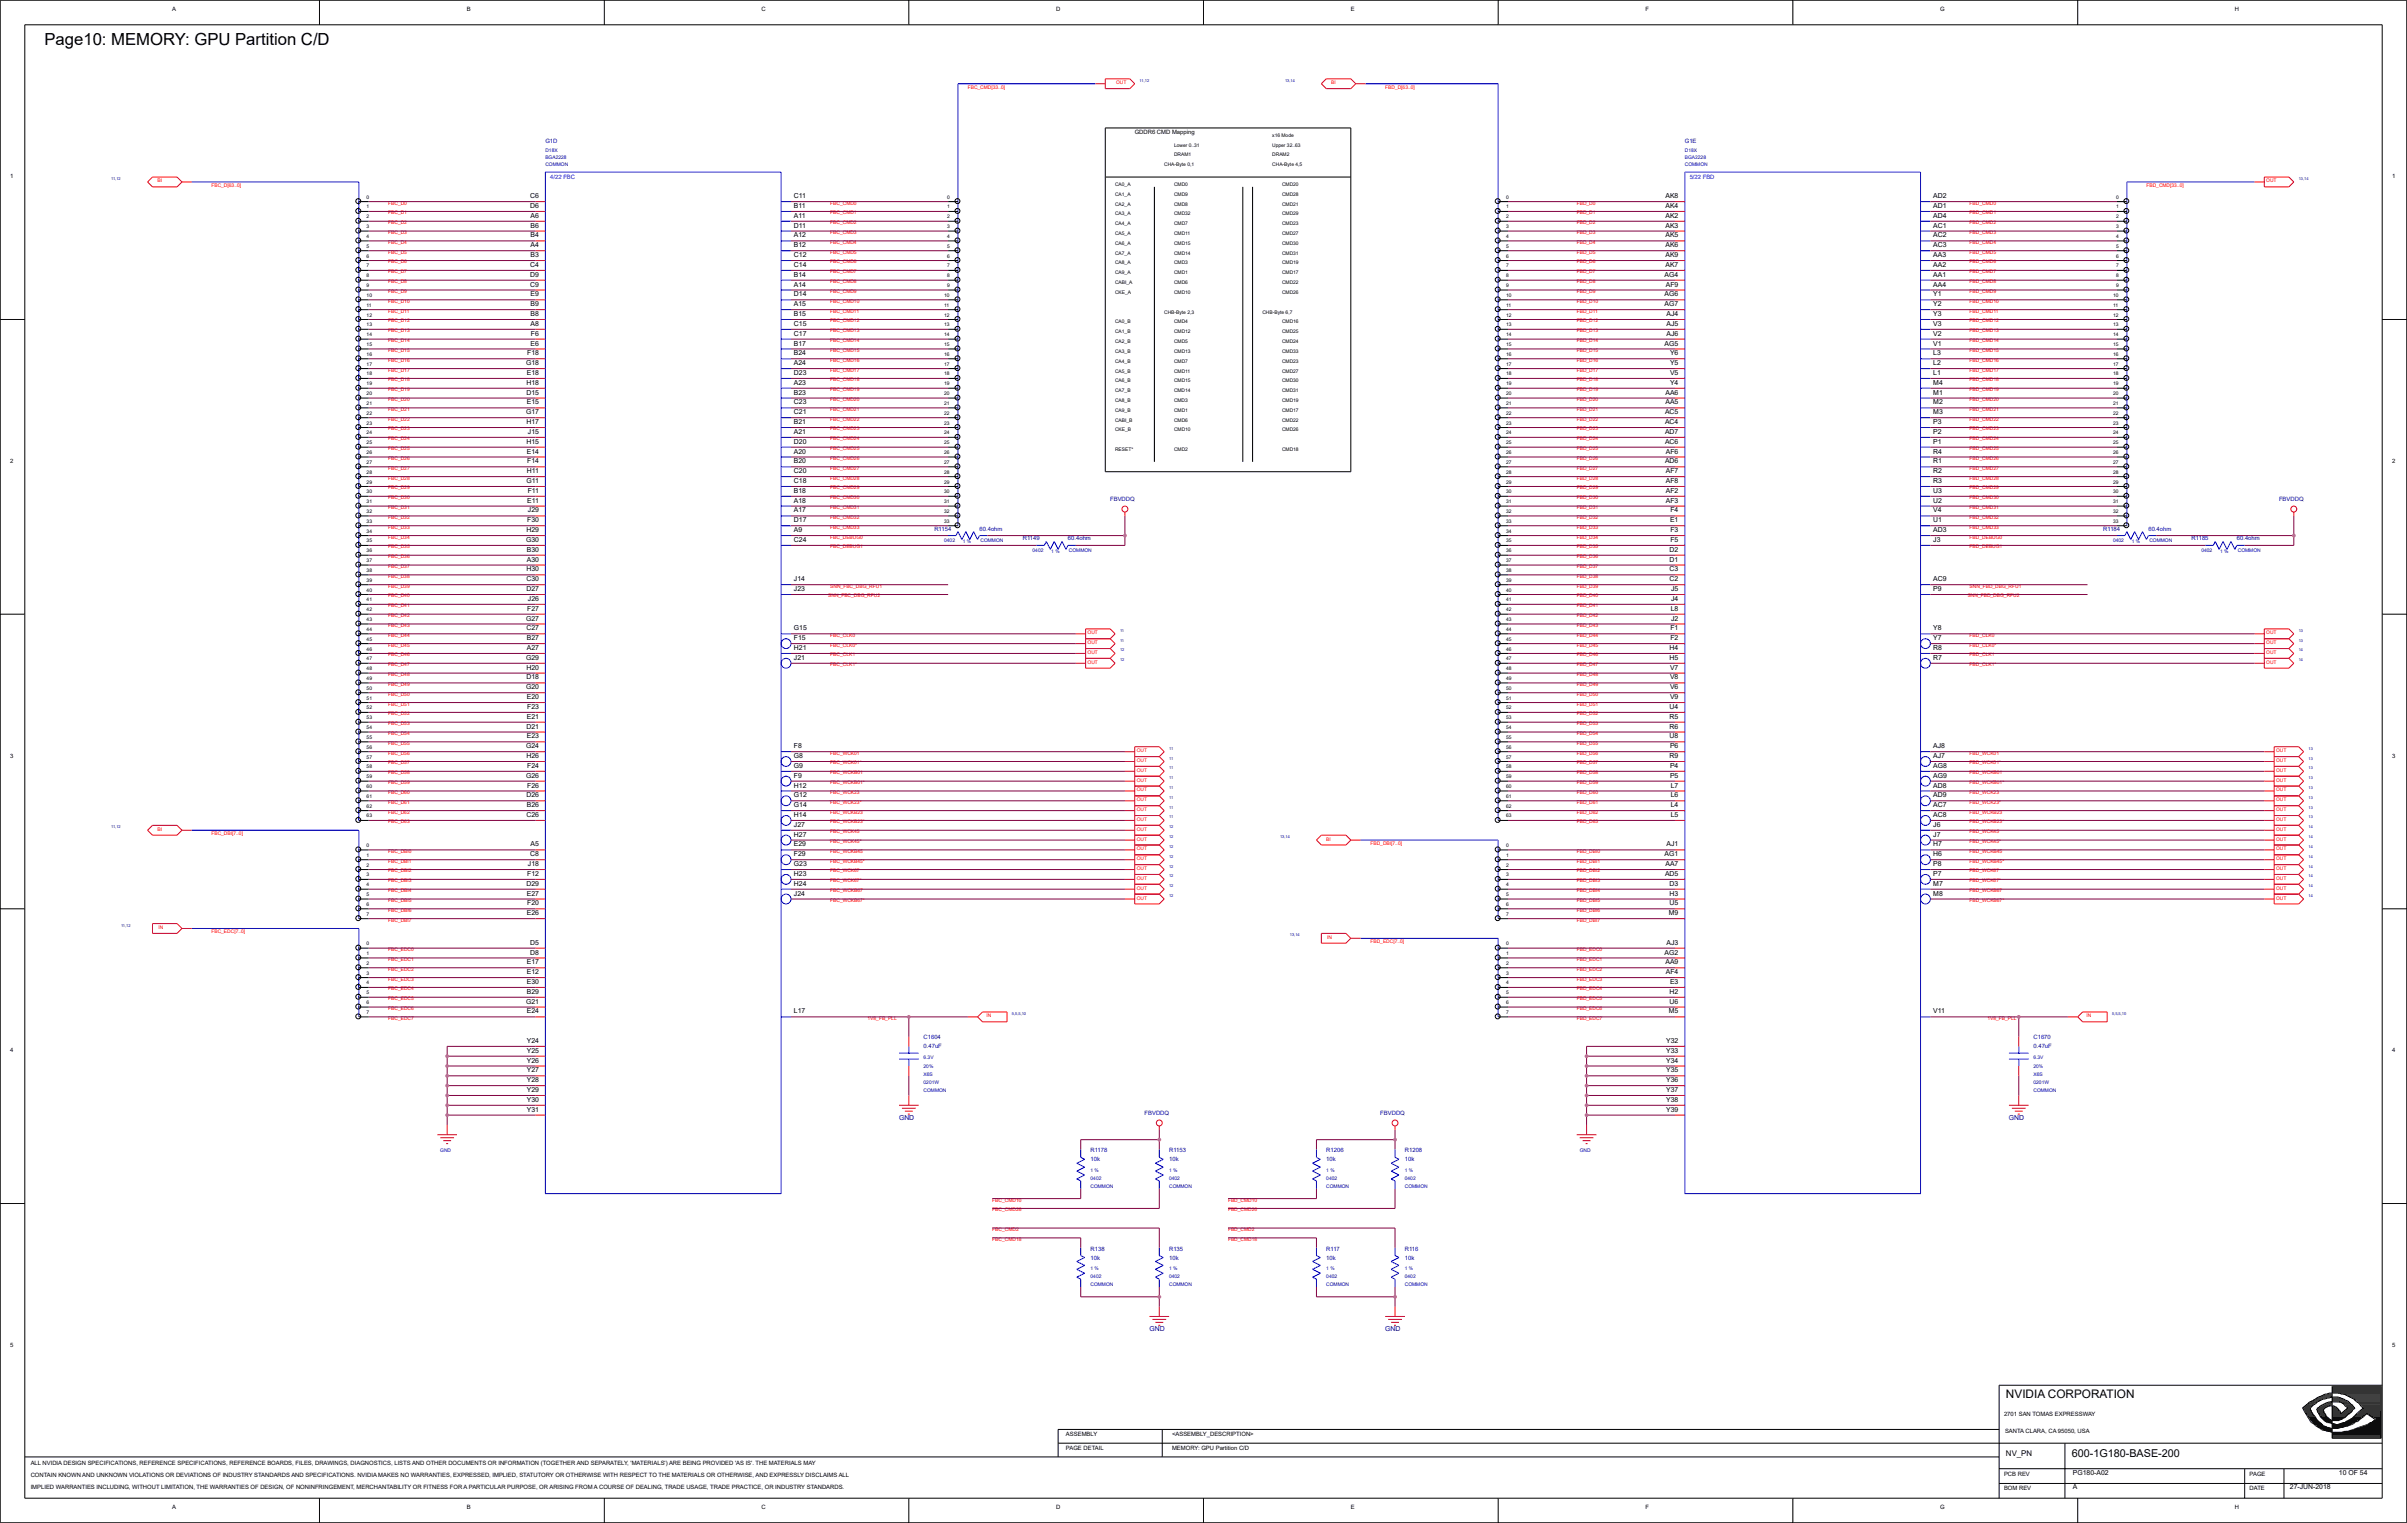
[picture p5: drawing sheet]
<svg xmlns="http://www.w3.org/2000/svg" width="274mm" height="174mm" viewBox="0 0 274 174" stroke-linecap="round" stroke-linejoin="round" font-family="sans-serif">
<defs><g id="words">
<text font-size="1.9" x="5.1" y="5.2">Page10: MEMORY: GPU Partition C/D</text>
<text font-size="1.3" x="228.6" y="159.3">NVIDIA CORPORATION</text>
<text font-size="1.2" x="236.1" y="166.1">600-1G180-BASE-200</text>
<text font-size=".9" x="228.6" y="165.9">NV_PN</text>
<g font-size=".8">
<text x="60.4" y="23.7">D6</text>
<text x="60.4" y="22.6">C6</text>
<text x="90.5" y="23.7">B11</text>
<text x="90.5" y="22.6">C11</text>
<text x="189.8" y="23.7">AK4</text>
<text x="189.8" y="22.6">AK8</text>
<text x="220.4" y="23.7">AD1</text>
<text x="220.4" y="22.6">AD2</text>
<text x="60.5" y="29.3">B3</text>
<text x="60.5" y="28.2">A4</text>
<text x="60.5" y="27.1">B4</text>
<text x="60.5" y="25.9">B6</text>
<text x="60.5" y="24.8">A6</text>
<text x="90.5" y="29.3">C12</text>
<text x="90.5" y="28.2">B12</text>
<text x="90.5" y="27.1">A12</text>
<text x="90.5" y="25.9">D11</text>
<text x="90.5" y="24.8">A11</text>
<text x="189.8" y="29.3">AK9</text>
<text x="189.8" y="28.2">AK6</text>
<text x="189.8" y="27.1">AK5</text>
<text x="189.8" y="25.9">AK3</text>
<text x="189.8" y="24.8">AK2</text>
<text x="220.4" y="29.3">AA3</text>
<text x="220.4" y="28.2">AC3</text>
<text x="220.4" y="27.1">AC2</text>
<text x="220.4" y="25.9">AC1</text>
<text x="220.4" y="24.8">AD4</text>
<text x="60.4" y="32.7">C9</text>
<text x="60.4" y="31.5">D9</text>
<text x="60.4" y="30.4">C4</text>
<text x="60.5" y="34.9">B9</text>
<text x="60.5" y="33.8">E9</text>
<text x="90.5" y="34.9">A15</text>
<text x="90.5" y="33.8">D14</text>
<text x="90.5" y="32.7">A14</text>
<text x="90.5" y="31.5">B14</text>
<text x="90.5" y="30.4">C14</text>
<text x="189.7" y="34.9">AG7</text>
<text x="189.7" y="33.8">AG6</text>
<text x="189.7" y="31.5">AG4</text>
<text x="189.8" y="30.4">AK7</text>
<text x="189.9" y="32.7">AF9</text>
<text x="220.4" y="34.9">Y2</text>
<text x="220.4" y="33.8">Y1</text>
<text x="220.4" y="32.7">AA4</text>
<text x="220.4" y="31.5">AA1</text>
<text x="220.4" y="30.4">AA2</text>
<text x="60" y="41.6">G18</text>
<text x="60.1" y="40.5">F18</text>
<text x="60.5" y="39.4">E6</text>
<text x="60.5" y="37.1">A8</text>
<text x="60.5" y="36">B8</text>
<text x="60.5" y="38.3">F6</text>
<text x="90.5" y="41.6">A24</text>
<text x="90.5" y="40.5">B24</text>
<text x="90.5" y="39.4">B17</text>
<text x="90.5" y="38.3">C17</text>
<text x="90.5" y="37.1">C15</text>
<text x="90.5" y="36">B15</text>
<text x="189.7" y="39.4">AG5</text>
<text x="189.9" y="38.3">AJ6</text>
<text x="189.9" y="37.1">AJ5</text>
<text x="189.9" y="36">AJ4</text>
<text x="190.3" y="41.6">Y5</text>
<text x="190.3" y="40.5">Y6</text>
<text x="220.4" y="41.6">L2</text>
<text x="220.4" y="40.5">L3</text>
<text x="220.4" y="39.4">V1</text>
<text x="220.4" y="38.3">V2</text>
<text x="220.4" y="37.1">V3</text>
<text x="220.4" y="36">Y3</text>
<text x="60" y="47.2">G17</text>
<text x="60" y="45">D15</text>
<text x="60" y="43.9">H18</text>
<text x="60" y="46.1">E15</text>
<text x="60" y="42.7">E18</text>
<text x="90.5" y="47.2">C21</text>
<text x="90.5" y="46.1">C23</text>
<text x="90.5" y="45">B23</text>
<text x="90.5" y="43.9">A23</text>
<text x="90.5" y="42.7">D23</text>
<text x="189.8" y="47.2">AC5</text>
<text x="189.8" y="46.1">AA5</text>
<text x="189.8" y="45">AA6</text>
<text x="190.3" y="43.9">Y4</text>
<text x="190.3" y="42.7">V5</text>
<text x="220.4" y="47.2">M3</text>
<text x="220.4" y="46.1">M2</text>
<text x="220.4" y="45">M1</text>
<text x="220.4" y="43.9">M4</text>
<text x="220.4" y="42.7">L1</text>
<text x="60" y="50.6">H15</text>
<text x="60" y="48.3">H17</text>
<text x="60" y="51.7">E14</text>
<text x="60.1" y="53.9">H11</text>
<text x="60.1" y="52.8">F14</text>
<text x="60.2" y="49.5">J15</text>
<text x="90.5" y="53.9">C20</text>
<text x="90.5" y="52.8">B20</text>
<text x="90.5" y="51.7">A20</text>
<text x="90.5" y="50.6">D20</text>
<text x="90.5" y="49.5">A21</text>
<text x="90.5" y="48.3">B21</text>
<text x="189.8" y="52.8">AD6</text>
<text x="189.8" y="50.6">AC6</text>
<text x="189.8" y="49.5">AD7</text>
<text x="189.8" y="48.3">AC4</text>
<text x="189.9" y="53.9">AF7</text>
<text x="189.9" y="51.7">AF6</text>
<text x="220.4" y="53.9">R2</text>
<text x="220.4" y="52.8">R1</text>
<text x="220.4" y="51.7">R4</text>
<text x="220.4" y="50.6">P1</text>
<text x="220.4" y="49.5">P2</text>
<text x="220.4" y="48.3">P3</text>
<text x="60" y="55.1">G11</text>
<text x="60.1" y="59.5">F30</text>
<text x="60.1" y="57.3">E11</text>
<text x="60.1" y="56.2">F11</text>
<text x="60.2" y="58.4">J29</text>
<text x="90.5" y="59.5">D17</text>
<text x="90.5" y="58.4">A17</text>
<text x="90.5" y="57.3">A18</text>
<text x="90.5" y="56.2">B18</text>
<text x="90.5" y="55.1">C18</text>
<text x="189.9" y="57.3">AF3</text>
<text x="189.9" y="56.2">AF2</text>
<text x="189.9" y="55.1">AF8</text>
<text x="190.3" y="59.5">E1</text>
<text x="190.4" y="58.4">F4</text>
<text x="220.4" y="59.5">U1</text>
<text x="220.4" y="58.4">V4</text>
<text x="220.4" y="57.3">U2</text>
<text x="220.4" y="56.2">U3</text>
<text x="220.4" y="55.1">R3</text>
<text x="60" y="61.8">G30</text>
<text x="60" y="65.1">H30</text>
<text x="60" y="60.7">H29</text>
<text x="60" y="64">A30</text>
<text x="60" y="62.9">B30</text>
<text x="90.5" y="61.8">C24</text>
<text x="90.5" y="60.7">A9</text>
<text x="190.3" y="65.1">C3</text>
<text x="190.3" y="64">D1</text>
<text x="190.3" y="62.9">D2</text>
<text x="190.4" y="61.8">F5</text>
<text x="190.4" y="60.7">F3</text>
<text x="220.4" y="61.8">J3</text>
<text x="220.4" y="60.7">AD3</text>
<text x="60" y="70.7">G27</text>
<text x="60" y="71.8">C27</text>
<text x="60" y="67.4">D27</text>
<text x="60" y="66.2">C30</text>
<text x="60.1" y="69.6">F27</text>
<text x="60.2" y="68.5">J26</text>
<text x="90.5" y="71.8">G15</text>
<text x="90.5" y="67.4">J23</text>
<text x="90.5" y="66.2">J14</text>
<text x="190.3" y="66.2">C2</text>
<text x="190.4" y="71.8">F1</text>
<text x="190.4" y="69.6">L8</text>
<text x="190.5" y="70.7">J2</text>
<text x="190.5" y="68.5">J4</text>
<text x="190.5" y="67.4">J5</text>
<text x="220.4" y="71.8">Y8</text>
<text x="220.4" y="67.4">P9</text>
<text x="220.4" y="66.2">AC9</text>
<text x="60" y="75.2">G29</text>
<text x="60" y="77.4">D18</text>
<text x="60" y="76.3">H20</text>
<text x="60" y="74.1">A27</text>
<text x="60" y="73">B27</text>
<text x="90.5" y="75.2">J21</text>
<text x="90.5" y="74.1">H21</text>
<text x="90.5" y="73">F15</text>
<text x="190.3" y="75.2">H5</text>
<text x="190.3" y="74.1">H4</text>
<text x="190.3" y="77.4">V8</text>
<text x="190.3" y="76.3">V7</text>
<text x="190.4" y="73">F2</text>
<text x="220.4" y="75.2">R7</text>
<text x="220.4" y="74.1">R8</text>
<text x="220.4" y="73">Y7</text>
<text x="60" y="78.6">G20</text>
<text x="60" y="83">D21</text>
<text x="60" y="81.9">E21</text>
<text x="60" y="79.7">E20</text>
<text x="60.1" y="80.8">F23</text>
<text x="190.3" y="83">R6</text>
<text x="190.3" y="81.9">R5</text>
<text x="190.3" y="80.8">U4</text>
<text x="190.3" y="79.7">V9</text>
<text x="190.3" y="78.6">V6</text>
<text x="60" y="85.3">G24</text>
<text x="60" y="88.6">G26</text>
<text x="60" y="86.4">H26</text>
<text x="60" y="84.2">E23</text>
<text x="60.1" y="89.8">F26</text>
<text x="60.1" y="87.5">F24</text>
<text x="90.5" y="89.8">H12</text>
<text x="90.5" y="88.6">F9</text>
<text x="90.5" y="87.5">G9</text>
<text x="90.5" y="86.4">G8</text>
<text x="90.5" y="85.3">F8</text>
<text x="190.3" y="86.4">R9</text>
<text x="190.3" y="84.2">U8</text>
<text x="190.3" y="88.6">P5</text>
<text x="190.3" y="87.5">P4</text>
<text x="190.3" y="85.3">P6</text>
<text x="190.4" y="89.8">L7</text>
<text x="220.4" y="89.8">AD8</text>
<text x="220.4" y="88.6">AG9</text>
<text x="220.4" y="87.5">AG8</text>
<text x="220.4" y="86.4">AJ7</text>
<text x="220.4" y="85.3">AJ8</text>
<text x="60" y="93.1">C26</text>
<text x="60" y="90.9">D26</text>
<text x="60" y="92">B26</text>
<text x="90.5" y="95.4">H27</text>
<text x="90.5" y="94.2">J27</text>
<text x="90.5" y="93.1">H14</text>
<text x="90.5" y="92">G14</text>
<text x="90.5" y="90.9">G12</text>
<text x="190.4" y="93.1">L5</text>
<text x="190.4" y="92">L4</text>
<text x="190.4" y="90.9">L6</text>
<text x="220.4" y="95.4">J7</text>
<text x="220.4" y="94.2">J6</text>
<text x="220.4" y="93.1">AC8</text>
<text x="220.4" y="92">AC7</text>
<text x="220.4" y="90.9">AD9</text>
<text x="60" y="101">D29</text>
<text x="60.1" y="99.8">F12</text>
<text x="60.2" y="98.7">J18</text>
<text x="60.4" y="97.6">C8</text>
<text x="60.5" y="96.5">A5</text>
<text x="90.5" y="101">H24</text>
<text x="90.5" y="99.8">H23</text>
<text x="90.5" y="98.7">G23</text>
<text x="90.5" y="97.6">F29</text>
<text x="90.5" y="96.5">E29</text>
<text x="189.7" y="97.6">AG1</text>
<text x="189.8" y="99.8">AD5</text>
<text x="189.8" y="98.7">AA7</text>
<text x="189.9" y="96.5">AJ1</text>
<text x="190.3" y="101">D3</text>
<text x="220.4" y="101">M7</text>
<text x="220.4" y="99.8">P7</text>
<text x="220.4" y="98.7">P8</text>
<text x="220.4" y="97.6">H6</text>
<text x="220.4" y="96.5">H7</text>
<text x="60" y="104.3">E26</text>
<text x="60" y="102.1">E27</text>
<text x="60.1" y="103.2">F20</text>
<text x="60.4" y="107.7">D5</text>
<text x="90.5" y="102.1">J24</text>
<text x="189.9" y="107.7">AJ3</text>
<text x="190.2" y="104.3">M9</text>
<text x="190.3" y="103.2">U5</text>
<text x="190.3" y="102.1">H3</text>
<text x="220.4" y="102.1">M8</text>
<text x="60" y="113.3">B29</text>
<text x="60" y="112.1">E30</text>
<text x="60" y="111">E12</text>
<text x="60" y="109.9">E17</text>
<text x="60.4" y="108.8">D8</text>
<text x="189.7" y="108.8">AG2</text>
<text x="189.8" y="109.9">AA9</text>
<text x="189.9" y="111">AF4</text>
<text x="190.3" y="113.3">H2</text>
<text x="190.3" y="112.1">E3</text>
<text x="60" y="114.4">G21</text>
<text x="60" y="120">Y25</text>
<text x="60" y="118.9">Y24</text>
<text x="60" y="115.5">E24</text>
<text x="90.5" y="115.5">L17</text>
<text x="189.9" y="120">Y33</text>
<text x="189.9" y="118.9">Y32</text>
<text x="190.2" y="115.5">M5</text>
<text x="190.3" y="114.4">U6</text>
<text x="220.4" y="115.5">V11</text>
<text x="60" y="125.6">Y30</text>
<text x="60" y="124.5">Y29</text>
<text x="60" y="123.3">Y28</text>
<text x="60" y="122.2">Y27</text>
<text x="60" y="121.1">Y26</text>
<text x="189.9" y="125.6">Y38</text>
<text x="189.9" y="124.5">Y37</text>
<text x="189.9" y="123.3">Y36</text>
<text x="189.9" y="122.2">Y35</text>
<text x="189.9" y="121.1">Y34</text>
<text x="60" y="126.7">Y31</text>
<text x="189.9" y="126.7">Y39</text>
<text x="236.2" y="169.7">A</text>
<text x="236.2" y="168.1">PG180-A02</text>
<text x="261" y="169.7">27-JUN-2018</text>
<text x="266.6" y="168.1">10 OF 54</text>
</g>
<g font-size=".8" fill="#0000a0">
<text x="102.5" y="127.7">GND</text>
<text x="229" y="127.7">GND</text>
<text x="131" y="151.7">GND</text>
<text x="157.9" y="151.7">GND</text>
</g>
<g font-size=".7">
<text x="19.6" y="1.3">A</text>
<text x="53.2" y="1.3">B</text>
<text x="86.8" y="1.3">C</text>
<text x="120.4" y="1.3">D</text>
<text x="154" y="1.3">E</text>
<text x="187.5" y="1.3">F</text>
<text x="221.1" y="1.3">G</text>
<text x="254.7" y="1.3">H</text>
<text x="129.3" y="15.3">GDDR6 CMD Mapping</text>
<text x="1.1" y="20.3">1</text>
<text x="272.6" y="20.3">1</text>
<text x="1.1" y="52.8">2</text>
<text x="272.6" y="52.8">2</text>
<text x="1.1" y="86.3">3</text>
<text x="272.6" y="86.3">3</text>
<text x="1.1" y="119.9">4</text>
<text x="272.6" y="119.9">4</text>
<text x="1.1" y="153.5">5</text>
<text x="272.6" y="153.5">5</text>
<text x="228.4" y="161.4">2701 SAN TOMAS EXPRESSWAY</text>
<text x="3.5" y="166.9">ALL NVIDIA DESIGN SPECIFICATIONS, REFERENCE SPECIFICATIONS, REFERENCE BOARDS, FILES, DRAWINGS, DIAGNOSTICS, LISTS AND OTHER DOCUMENTS OR INFORMATION (TOGETHER AND SEPARATELY, 'MATERIALS') ARE BEING PROVIDED 'AS IS'. THE MATERIALS MAY</text>
<text x="121.5" y="165.3">PAGE DETAIL</text>
<text x="121.5" y="163.7">ASSEMBLY</text>
<text x="133.6" y="163.7">&lt;ASSEMBLY_DESCRIPTION&gt;</text>
<text x="133.6" y="165.3">MEMORY: GPU Partition C/D</text>
<text x="228.5" y="163.4">SANTA CLARA, CA 95050, USA</text>
<text x="3.5" y="168.3">CONTAIN KNOWN AND UNKNOWN VIOLATIONS OR DEVIATIONS OF INDUSTRY STANDARDS AND SPECIFICATIONS. NVIDIA MAKES NO WARRANTIES, EXPRESSED, IMPLIED, STATUTORY OR OTHERWISE WITH RESPECT TO THE MATERIALS OR OTHERWISE, AND EXPRESSLY DISCLAIMS ALL</text>
<text x="3.5" y="169.7">IMPLIED WARRANTIES INCLUDING, WITHOUT LIMITATION, THE WARRANTIES OF DESIGN, OF NONINFRINGEMENT, MERCHANTABILITY OR FITNESS FOR A PARTICULAR PURPOSE, OR ARISING FROM A COURSE OF DEALING, TRADE USAGE, TRADE PRACTICE, OR INDUSTRY STANDARDS.</text>
<text x="19.6" y="172">A</text>
<text x="53.2" y="172">B</text>
<text x="86.8" y="172">C</text>
<text x="120.4" y="172">D</text>
<text x="154" y="172">E</text>
<text x="187.5" y="172">F</text>
<text x="221.1" y="172">G</text>
<text x="228.4" y="169.9">BOM REV</text>
<text x="228.4" y="168.2">PCB REV</text>
<text x="254.7" y="172">H</text>
<text x="256.4" y="168.2">PAGE</text>
<text x="256.4" y="169.9">DATE</text>
</g>
<g font-size=".7" fill="#0000a0">
<text x="62.2" y="16.3">G1D</text>
<text x="192" y="16.3">G1E</text>
<text x="126.5" y="57.1">FBVDDQ</text>
<text x="259.8" y="57.1">FBVDDQ</text>
<text x="106.5" y="60.5">R1154</text>
<text x="111.6" y="60.5">60.4ohm</text>
<text x="116.6" y="61.6">R1149</text>
<text x="121.7" y="61.6">60.4ohm</text>
<text x="239.7" y="60.5">R1184</text>
<text x="244.9" y="60.5">60.4ohm</text>
<text x="249.8" y="61.6">R1185</text>
<text x="254.9" y="61.6">60.4ohm</text>
<text x="105.3" y="118.5">C1604</text>
<text x="105.3" y="119.5">0.47uF</text>
<text x="231.8" y="118.5">C1670</text>
<text x="231.8" y="119.5">0.47uF</text>
<text x="124.3" y="131.3">R1178</text>
<text x="130.5" y="127.1">FBVDDQ</text>
<text x="133.3" y="131.3">R1153</text>
<text x="151.2" y="131.3">R1206</text>
<text x="157.3" y="127.1">FBVDDQ</text>
<text x="160.1" y="131.3">R1208</text>
<text x="124.3" y="132.4">10k</text>
<text x="133.3" y="132.4">10k</text>
<text x="151.2" y="132.4">10k</text>
<text x="160.1" y="132.4">10k</text>
<text x="124.3" y="142.5">R138</text>
<text x="124.3" y="143.6">10k</text>
<text x="133.3" y="142.5">R135</text>
<text x="133.3" y="143.6">10k</text>
<text x="151.2" y="142.5">R117</text>
<text x="151.2" y="143.6">10k</text>
<text x="160.1" y="142.5">R116</text>
<text x="160.1" y="143.6">10k</text>
</g>
<g font-size=".7" fill="#00f">
<text x="62.7" y="20.4">4/22 FBC</text>
<text x="192.6" y="20.4">5/22 FBD</text>
</g>
<g font-size=".6" fill="#f00">
<text x="110.3" y="10.1">FBC_CMD[33..0]</text>
<text x="127.2" y="9.6">OUT</text>
<text x="151.7" y="9.6">BI</text>
<text x="157.9" y="10.1">FBD_D[63..0]</text>
<text x="17.9" y="20.8">BI</text>
<text x="24.1" y="21.3">FBC_D[63..0]</text>
<text x="44.2" y="23.3">FBC_D0</text>
<text x="94.6" y="23.3">FBC_CMD0</text>
<text x="179.7" y="23.3">FBD_D0</text>
<text x="224.5" y="23.3">FBD_CMD0</text>
<text x="244.6" y="21.3">FBD_CMD[33..0]</text>
<text x="258.3" y="20.8">OUT</text>
<text x="44.2" y="24.4">FBC_D1</text>
<text x="44.2" y="25.6">FBC_D2</text>
<text x="44.2" y="26.7">FBC_D3</text>
<text x="44.2" y="27.8">FBC_D4</text>
<text x="44.2" y="28.9">FBC_D5</text>
<text x="94.6" y="24.4">FBC_CMD1</text>
<text x="94.6" y="25.6">FBC_CMD2</text>
<text x="94.6" y="26.7">FBC_CMD3</text>
<text x="94.6" y="27.8">FBC_CMD4</text>
<text x="94.6" y="28.9">FBC_CMD5</text>
<text x="179.7" y="24.4">FBD_D1</text>
<text x="179.7" y="25.6">FBD_D2</text>
<text x="179.7" y="26.7">FBD_D3</text>
<text x="179.7" y="27.8">FBD_D4</text>
<text x="179.7" y="28.9">FBD_D5</text>
<text x="224.5" y="24.4">FBD_CMD1</text>
<text x="224.5" y="25.6">FBD_CMD2</text>
<text x="224.5" y="26.7">FBD_CMD3</text>
<text x="224.5" y="27.8">FBD_CMD4</text>
<text x="224.5" y="28.9">FBD_CMD5</text>
<text x="44.2" y="34.5">FBC_D10</text>
<text x="44.2" y="35.6">FBC_D11</text>
<text x="44.2" y="30">FBC_D6</text>
<text x="44.2" y="31.2">FBC_D7</text>
<text x="44.2" y="32.3">FBC_D8</text>
<text x="44.2" y="33.4">FBC_D9</text>
<text x="94.6" y="34.5">FBC_CMD10</text>
<text x="94.6" y="35.6">FBC_CMD11</text>
<text x="94.6" y="30">FBC_CMD6</text>
<text x="94.6" y="31.2">FBC_CMD7</text>
<text x="94.6" y="32.3">FBC_CMD8</text>
<text x="94.6" y="33.4">FBC_CMD9</text>
<text x="179.7" y="34.5">FBD_D10</text>
<text x="179.7" y="35.6">FBD_D11</text>
<text x="179.7" y="30">FBD_D6</text>
<text x="179.7" y="31.2">FBD_D7</text>
<text x="179.7" y="32.3">FBD_D8</text>
<text x="179.7" y="33.4">FBD_D9</text>
<text x="224.5" y="34.5">FBD_CMD10</text>
<text x="224.5" y="35.6">FBD_CMD11</text>
<text x="224.5" y="30">FBD_CMD6</text>
<text x="224.5" y="31.2">FBD_CMD7</text>
<text x="224.5" y="32.3">FBD_CMD8</text>
<text x="224.5" y="33.4">FBD_CMD9</text>
<text x="44.2" y="36.7">FBC_D12</text>
<text x="44.2" y="37.9">FBC_D13</text>
<text x="44.2" y="39">FBC_D14</text>
<text x="44.2" y="40.1">FBC_D15</text>
<text x="44.2" y="41.2">FBC_D16</text>
<text x="94.6" y="36.7">FBC_CMD12</text>
<text x="94.6" y="37.9">FBC_CMD13</text>
<text x="94.6" y="39">FBC_CMD14</text>
<text x="94.6" y="40.1">FBC_CMD15</text>
<text x="94.6" y="41.2">FBC_CMD16</text>
<text x="179.7" y="36.7">FBD_D12</text>
<text x="179.7" y="37.9">FBD_D13</text>
<text x="179.7" y="39">FBD_D14</text>
<text x="179.7" y="40.1">FBD_D15</text>
<text x="179.7" y="41.2">FBD_D16</text>
<text x="224.5" y="36.7">FBD_CMD12</text>
<text x="224.5" y="37.9">FBD_CMD13</text>
<text x="224.5" y="39">FBD_CMD14</text>
<text x="224.5" y="40.1">FBD_CMD15</text>
<text x="224.5" y="41.2">FBD_CMD16</text>
<text x="44.2" y="42.3">FBC_D17</text>
<text x="44.2" y="43.5">FBC_D18</text>
<text x="44.2" y="44.6">FBC_D19</text>
<text x="44.2" y="45.7">FBC_D20</text>
<text x="44.2" y="46.8">FBC_D21</text>
<text x="44.2" y="47.9">FBC_D22</text>
<text x="94.6" y="42.3">FBC_CMD17</text>
<text x="94.6" y="43.5">FBC_CMD18</text>
<text x="94.6" y="44.6">FBC_CMD19</text>
<text x="94.6" y="45.7">FBC_CMD20</text>
<text x="94.6" y="46.8">FBC_CMD21</text>
<text x="94.6" y="47.9">FBC_CMD22</text>
<text x="179.7" y="42.3">FBD_D17</text>
<text x="179.7" y="43.5">FBD_D18</text>
<text x="179.7" y="44.6">FBD_D19</text>
<text x="179.7" y="45.7">FBD_D20</text>
<text x="179.7" y="46.8">FBD_D21</text>
<text x="179.7" y="47.9">FBD_D22</text>
<text x="224.5" y="42.3">FBD_CMD17</text>
<text x="224.5" y="43.5">FBD_CMD18</text>
<text x="224.5" y="44.6">FBD_CMD19</text>
<text x="224.5" y="45.7">FBD_CMD20</text>
<text x="224.5" y="46.8">FBD_CMD21</text>
<text x="224.5" y="47.9">FBD_CMD22</text>
<text x="44.2" y="49.1">FBC_D23</text>
<text x="44.2" y="50.2">FBC_D24</text>
<text x="44.2" y="51.3">FBC_D25</text>
<text x="44.2" y="52.4">FBC_D26</text>
<text x="44.2" y="53.5">FBC_D27</text>
<text x="94.6" y="49.1">FBC_CMD23</text>
<text x="94.6" y="50.2">FBC_CMD24</text>
<text x="94.6" y="51.3">FBC_CMD25</text>
<text x="94.6" y="52.4">FBC_CMD26</text>
<text x="94.6" y="53.5">FBC_CMD27</text>
<text x="179.7" y="49.1">FBD_D23</text>
<text x="179.7" y="50.2">FBD_D24</text>
<text x="179.7" y="51.3">FBD_D25</text>
<text x="179.7" y="52.4">FBD_D26</text>
<text x="179.7" y="53.5">FBD_D27</text>
<text x="224.5" y="49.1">FBD_CMD23</text>
<text x="224.5" y="50.2">FBD_CMD24</text>
<text x="224.5" y="51.3">FBD_CMD25</text>
<text x="224.5" y="52.4">FBD_CMD26</text>
<text x="224.5" y="53.5">FBD_CMD27</text>
<text x="44.2" y="54.7">FBC_D28</text>
<text x="44.2" y="55.8">FBC_D29</text>
<text x="44.2" y="56.9">FBC_D30</text>
<text x="44.2" y="58">FBC_D31</text>
<text x="44.2" y="59.1">FBC_D32</text>
<text x="94.6" y="54.7">FBC_CMD28</text>
<text x="94.6" y="55.8">FBC_CMD29</text>
<text x="94.6" y="56.9">FBC_CMD30</text>
<text x="94.6" y="58">FBC_CMD31</text>
<text x="94.6" y="59.1">FBC_CMD32</text>
<text x="179.7" y="54.7">FBD_D28</text>
<text x="179.7" y="55.8">FBD_D29</text>
<text x="179.7" y="56.9">FBD_D30</text>
<text x="179.7" y="58">FBD_D31</text>
<text x="179.7" y="59.1">FBD_D32</text>
<text x="224.5" y="54.7">FBD_CMD28</text>
<text x="224.5" y="55.8">FBD_CMD29</text>
<text x="224.5" y="56.9">FBD_CMD30</text>
<text x="224.5" y="58">FBD_CMD31</text>
<text x="224.5" y="59.1">FBD_CMD32</text>
<text x="44.2" y="60.3">FBC_D33</text>
<text x="44.2" y="61.4">FBC_D34</text>
<text x="44.2" y="62.5">FBC_D35</text>
<text x="44.2" y="63.6">FBC_D36</text>
<text x="44.2" y="64.7">FBC_D37</text>
<text x="44.2" y="65.9">FBC_D38</text>
<text x="94.6" y="60.3">FBC_CMD33</text>
<text x="94.6" y="61.4">FBC_DEBUG0</text>
<text x="94.6" y="62.5">FBC_DEBUG1</text>
<text x="179.7" y="60.3">FBD_D33</text>
<text x="179.7" y="61.4">FBD_D34</text>
<text x="179.7" y="62.5">FBD_D35</text>
<text x="179.7" y="63.6">FBD_D36</text>
<text x="179.7" y="64.7">FBD_D37</text>
<text x="179.7" y="65.9">FBD_D38</text>
<text x="224.5" y="60.3">FBD_CMD33</text>
<text x="224.5" y="61.4">FBD_DEBUG0</text>
<text x="224.5" y="62.5">FBD_DEBUG1</text>
<text x="44.2" y="67">FBC_D39</text>
<text x="44.2" y="68.1">FBC_D40</text>
<text x="44.2" y="69.2">FBC_D41</text>
<text x="44.2" y="70.3">FBC_D42</text>
<text x="44.2" y="71.5">FBC_D43</text>
<text x="94.4" y="68.1">SNN_FBC_DBG_RFU2</text>
<text x="94.6" y="67">SNN_FBC_DBG_RFU1</text>
<text x="179.7" y="67">FBD_D39</text>
<text x="179.7" y="68.1">FBD_D40</text>
<text x="179.7" y="69.2">FBD_D41</text>
<text x="179.7" y="70.3">FBD_D42</text>
<text x="179.7" y="71.5">FBD_D43</text>
<text x="224.3" y="68.1">SNN_FBD_DBG_RFU2</text>
<text x="224.5" y="67">SNN_FBD_DBG_RFU1</text>
<text x="44.2" y="72.6">FBC_D44</text>
<text x="44.2" y="73.7">FBC_D45</text>
<text x="44.2" y="74.8">FBC_D46</text>
<text x="44.2" y="75.9">FBC_D47</text>
<text x="44.2" y="77.1">FBC_D48</text>
<text x="94.6" y="72.6">FBC_CLK0</text>
<text x="94.6" y="73.7">FBC_CLK0*</text>
<text x="94.6" y="74.8">FBC_CLK1</text>
<text x="94.6" y="75.9">FBC_CLK1*</text>
<text x="124" y="75.7">OUT</text>
<text x="124" y="74.5">OUT</text>
<text x="124" y="73.4">OUT</text>
<text x="124" y="72.3">OUT</text>
<text x="179.7" y="72.6">FBD_D44</text>
<text x="179.7" y="73.7">FBD_D45</text>
<text x="179.7" y="74.8">FBD_D46</text>
<text x="179.7" y="75.9">FBD_D47</text>
<text x="179.7" y="77.1">FBD_D48</text>
<text x="224.5" y="72.6">FBD_CLK0</text>
<text x="224.5" y="73.7">FBD_CLK0*</text>
<text x="224.5" y="74.8">FBD_CLK1</text>
<text x="224.5" y="75.9">FBD_CLK1*</text>
<text x="258.3" y="75.7">OUT</text>
<text x="258.3" y="74.5">OUT</text>
<text x="258.3" y="73.4">OUT</text>
<text x="258.3" y="72.3">OUT</text>
<text x="44.2" y="78.2">FBC_D49</text>
<text x="44.2" y="79.3">FBC_D50</text>
<text x="44.2" y="80.4">FBC_D51</text>
<text x="44.2" y="81.5">FBC_D52</text>
<text x="44.2" y="82.6">FBC_D53</text>
<text x="44.2" y="83.8">FBC_D54</text>
<text x="179.7" y="78.2">FBD_D49</text>
<text x="179.7" y="79.3">FBD_D50</text>
<text x="179.7" y="80.4">FBD_D51</text>
<text x="179.7" y="81.5">FBD_D52</text>
<text x="179.7" y="82.6">FBD_D53</text>
<text x="179.7" y="83.8">FBD_D54</text>
<text x="44.2" y="84.9">FBC_D55</text>
<text x="44.2" y="86">FBC_D56</text>
<text x="44.2" y="87.1">FBC_D57</text>
<text x="44.2" y="88.2">FBC_D58</text>
<text x="44.2" y="89.4">FBC_D59</text>
<text x="94.6" y="86">FBC_WCK01</text>
<text x="94.6" y="87.1">FBC_WCK01*</text>
<text x="94.6" y="88.2">FBC_WCKB01</text>
<text x="94.6" y="89.4">FBC_WCKB01*</text>
<text x="129.6" y="89.1">OUT</text>
<text x="129.6" y="88">OUT</text>
<text x="129.6" y="86.8">OUT</text>
<text x="129.6" y="85.7">OUT</text>
<text x="179.7" y="84.9">FBD_D55</text>
<text x="179.7" y="86">FBD_D56</text>
<text x="179.7" y="87.1">FBD_D57</text>
<text x="179.7" y="88.2">FBD_D58</text>
<text x="179.7" y="89.4">FBD_D59</text>
<text x="224.5" y="86">FBD_WCK01</text>
<text x="224.5" y="87.1">FBD_WCK01*</text>
<text x="224.5" y="88.2">FBD_WCKB01</text>
<text x="224.5" y="89.4">FBD_WCKB01*</text>
<text x="259.4" y="89.1">OUT</text>
<text x="259.4" y="88">OUT</text>
<text x="259.4" y="86.8">OUT</text>
<text x="259.4" y="85.7">OUT</text>
<text x="17.9" y="94.7">BI</text>
<text x="24.1" y="95.2">FBC_DBI[7..0]</text>
<text x="44.2" y="90.5">FBC_D60</text>
<text x="44.2" y="91.6">FBC_D61</text>
<text x="44.2" y="92.7">FBC_D62</text>
<text x="44.2" y="93.8">FBC_D63</text>
<text x="94.6" y="90.5">FBC_WCK23</text>
<text x="94.6" y="91.6">FBC_WCK23*</text>
<text x="94.6" y="95">FBC_WCK45</text>
<text x="94.6" y="92.7">FBC_WCKB23</text>
<text x="94.6" y="93.8">FBC_WCKB23*</text>
<text x="129.6" y="95.8">OUT</text>
<text x="129.6" y="94.7">OUT</text>
<text x="129.6" y="93.6">OUT</text>
<text x="129.6" y="92.4">OUT</text>
<text x="129.6" y="91.3">OUT</text>
<text x="129.6" y="90.2">OUT</text>
<text x="151.2" y="95.8">BI</text>
<text x="179.7" y="90.5">FBD_D60</text>
<text x="179.7" y="91.6">FBD_D61</text>
<text x="179.7" y="92.7">FBD_D62</text>
<text x="179.7" y="93.8">FBD_D63</text>
<text x="224.5" y="90.5">FBD_WCK23</text>
<text x="224.5" y="91.6">FBD_WCK23*</text>
<text x="224.5" y="95">FBD_WCK45</text>
<text x="224.5" y="92.7">FBD_WCKB23</text>
<text x="224.5" y="93.8">FBD_WCKB23*</text>
<text x="259.4" y="95.8">OUT</text>
<text x="259.4" y="94.7">OUT</text>
<text x="259.4" y="93.6">OUT</text>
<text x="259.4" y="92.4">OUT</text>
<text x="259.4" y="91.3">OUT</text>
<text x="259.4" y="90.2">OUT</text>
<text x="44.2" y="97.2">FBC_DBI0</text>
<text x="44.2" y="98.3">FBC_DBI1</text>
<text x="44.2" y="99.4">FBC_DBI2</text>
<text x="44.2" y="100.6">FBC_DBI3</text>
<text x="44.2" y="101.7">FBC_DBI4</text>
<text x="94.6" y="96.1">FBC_WCK45*</text>
<text x="94.6" y="99.4">FBC_WCK67</text>
<text x="94.6" y="100.6">FBC_WCK67*</text>
<text x="94.6" y="97.2">FBC_WCKB45</text>
<text x="94.6" y="98.3">FBC_WCKB45*</text>
<text x="94.6" y="101.7">FBC_WCKB67</text>
<text x="129.6" y="101.4">OUT</text>
<text x="129.6" y="100.3">OUT</text>
<text x="129.6" y="99.2">OUT</text>
<text x="129.6" y="98">OUT</text>
<text x="129.6" y="96.9">OUT</text>
<text x="156.2" y="96.3">FBD_DBI[7..0]</text>
<text x="179.7" y="97.2">FBD_DBI0</text>
<text x="179.7" y="98.3">FBD_DBI1</text>
<text x="179.7" y="99.4">FBD_DBI2</text>
<text x="179.7" y="100.6">FBD_DBI3</text>
<text x="179.7" y="101.7">FBD_DBI4</text>
<text x="224.5" y="96.1">FBD_WCK45*</text>
<text x="224.5" y="99.4">FBD_WCK67</text>
<text x="224.5" y="100.6">FBD_WCK67*</text>
<text x="224.5" y="97.2">FBD_WCKB45</text>
<text x="224.5" y="98.3">FBD_WCKB45*</text>
<text x="224.5" y="101.7">FBD_WCKB67</text>
<text x="259.4" y="101.4">OUT</text>
<text x="259.4" y="100.3">OUT</text>
<text x="259.4" y="99.2">OUT</text>
<text x="259.4" y="98">OUT</text>
<text x="259.4" y="96.9">OUT</text>
<text x="18.1" y="105.9">IN</text>
<text x="24.1" y="106.4">FBC_EDC[7..0]</text>
<text x="44.2" y="102.8">FBC_DBI5</text>
<text x="44.2" y="103.9">FBC_DBI6</text>
<text x="44.2" y="105">FBC_DBI7</text>
<text x="94.6" y="102.8">FBC_WCKB67*</text>
<text x="129.6" y="102.5">OUT</text>
<text x="151.3" y="107">IN</text>
<text x="156.2" y="107.5">FBD_EDC[7..0]</text>
<text x="179.7" y="102.8">FBD_DBI5</text>
<text x="179.7" y="103.9">FBD_DBI6</text>
<text x="179.7" y="105">FBD_DBI7</text>
<text x="224.5" y="102.8">FBD_WCKB67*</text>
<text x="259.4" y="102.5">OUT</text>
<text x="44.2" y="108.4">FBC_EDC0</text>
<text x="44.2" y="109.5">FBC_EDC1</text>
<text x="44.2" y="110.6">FBC_EDC2</text>
<text x="44.2" y="111.8">FBC_EDC3</text>
<text x="44.2" y="112.9">FBC_EDC4</text>
<text x="44.2" y="114">FBC_EDC5</text>
<text x="179.7" y="108.4">FBD_EDC0</text>
<text x="179.7" y="109.5">FBD_EDC1</text>
<text x="179.7" y="110.6">FBD_EDC2</text>
<text x="179.7" y="111.8">FBD_EDC3</text>
<text x="179.7" y="112.9">FBD_EDC4</text>
<text x="179.7" y="114">FBD_EDC5</text>
<text x="44.2" y="115.1">FBC_EDC6</text>
<text x="44.2" y="116.2">FBC_EDC7</text>
<text x="98.9" y="116.2">1V8_FB_PLL</text>
<text x="112.4" y="116">IN</text>
<text x="179.7" y="115.1">FBD_EDC6</text>
<text x="179.7" y="116.2">FBD_EDC7</text>
<text x="226.5" y="116.2">1V8_FB_PLL</text>
<text x="237.8" y="116">IN</text>
<text x="113.1" y="136.9">FBC_CMD10</text>
<text x="140" y="136.9">FBD_CMD10</text>
<text x="113.1" y="141.4">FBC_CMD18</text>
<text x="113.1" y="138.1">FBC_CMD26</text>
<text x="113.1" y="140.3">FBC_CMD2</text>
<text x="140" y="141.4">FBD_CMD18</text>
<text x="140" y="138.1">FBD_CMD26</text>
<text x="140" y="140.3">FBD_CMD2</text>
</g>
<g font-size=".6" fill="#0000a0">
<text x="62.2" y="17.4">D18X</text>
<text x="192" y="17.4">D18X</text>
<text x="62.2" y="18.2">BGA2228</text>
<text x="62.2" y="18.9">COMMON</text>
<text x="192" y="18.2">BGA2228</text>
<text x="192" y="18.9">COMMON</text>
<text x="107.6" y="61.8">0402</text>
<text x="109.7" y="61.9">1 %</text>
<text x="111.8" y="61.8">COMMON</text>
<text x="117.7" y="62.9">0402</text>
<text x="119.8" y="63.1">1 %</text>
<text x="121.8" y="62.9">COMMON</text>
<text x="240.8" y="61.8">0402</text>
<text x="243" y="61.9">1 %</text>
<text x="245" y="61.8">COMMON</text>
<text x="250.9" y="62.9">0402</text>
<text x="253" y="63.1">1 %</text>
<text x="255.1" y="62.9">COMMON</text>
<text x="105.3" y="124.4">COMMON</text>
<text x="105.3" y="123.5">0201W</text>
<text x="105.3" y="121.7">20%</text>
<text x="105.3" y="120.7">6.3V</text>
<text x="105.3" y="122.6">X6S</text>
<text x="231.8" y="124.4">COMMON</text>
<text x="231.8" y="123.5">0201W</text>
<text x="231.8" y="121.7">20%</text>
<text x="231.8" y="120.7">6.3V</text>
<text x="231.8" y="122.6">X6S</text>
<text x="50.2" y="131.3">GND</text>
<text x="180" y="131.3">GND</text>
<text x="124.3" y="135.4">COMMON</text>
<text x="124.3" y="133.6">1 %</text>
<text x="124.3" y="134.5">0402</text>
<text x="133.3" y="135.4">COMMON</text>
<text x="133.3" y="133.6">1 %</text>
<text x="133.3" y="134.5">0402</text>
<text x="151.2" y="135.4">COMMON</text>
<text x="151.2" y="133.6">1 %</text>
<text x="151.2" y="134.5">0402</text>
<text x="160.1" y="135.4">COMMON</text>
<text x="160.1" y="133.6">1 %</text>
<text x="160.1" y="134.5">0402</text>
<text x="124.3" y="146.6">COMMON</text>
<text x="124.3" y="144.8">1 %</text>
<text x="124.3" y="145.7">0402</text>
<text x="133.3" y="146.6">COMMON</text>
<text x="133.3" y="144.8">1 %</text>
<text x="133.3" y="145.7">0402</text>
<text x="151.2" y="146.6">COMMON</text>
<text x="151.2" y="144.8">1 %</text>
<text x="151.2" y="145.7">0402</text>
<text x="160.1" y="146.6">COMMON</text>
<text x="160.1" y="144.8">1 %</text>
<text x="160.1" y="145.7">0402</text>
</g>
<g font-size=".6">
<text x="133.8" y="16.7">Lower 0..31</text>
<text x="133.8" y="17.8">DRAM1</text>
<text x="145" y="15.6">x16 Mode</text>
<text x="145" y="16.7">Upper 32..63</text>
<text x="145" y="17.8">DRAM2</text>
<text x="41.8" y="23.8">1</text>
<text x="41.8" y="22.6">0</text>
<text x="108" y="23.8">1</text>
<text x="108" y="22.6">0</text>
<text x="127.1" y="22.3">CA1_A</text>
<text x="127.1" y="23.4">CA2_A</text>
<text x="127.1" y="21.2">CA0_A</text>
<text x="132.7" y="18.9">CHA-Byte 0,1</text>
<text x="133.8" y="23.4">CMD8</text>
<text x="133.8" y="22.3">CMD9</text>
<text x="133.8" y="21.2">CMD0</text>
<text x="145" y="18.9">CHA-Byte 4,5</text>
<text x="146.1" y="22.3">CMD28</text>
<text x="146.1" y="23.4">CMD21</text>
<text x="146.1" y="21.2">CMD20</text>
<text x="171.7" y="23.8">1</text>
<text x="171.7" y="22.6">0</text>
<text x="241.2" y="23.8">1</text>
<text x="241.2" y="22.6">0</text>
<text x="41.8" y="29.4">6</text>
<text x="41.8" y="28.2">5</text>
<text x="41.8" y="27.1">4</text>
<text x="41.8" y="26">3</text>
<text x="41.8" y="24.9">2</text>
<text x="108" y="29.4">6</text>
<text x="108" y="28.2">5</text>
<text x="108" y="27.1">4</text>
<text x="108" y="26">3</text>
<text x="108" y="24.9">2</text>
<text x="127.1" y="25.7">CA4_A</text>
<text x="127.1" y="26.8">CA5_A</text>
<text x="127.1" y="27.9">CA6_A</text>
<text x="127.1" y="29">CA7_A</text>
<text x="127.1" y="24.5">CA3_A</text>
<text x="133.8" y="27.9">CMD15</text>
<text x="133.8" y="25.7">CMD7</text>
<text x="133.8" y="24.5">CMD32</text>
<text x="133.8" y="26.8">CMD11</text>
<text x="133.8" y="29">CMD14</text>
<text x="146.1" y="24.5">CMD29</text>
<text x="146.1" y="27.9">CMD30</text>
<text x="146.1" y="29">CMD31</text>
<text x="146.1" y="26.8">CMD27</text>
<text x="146.1" y="25.7">CMD23</text>
<text x="171.7" y="29.4">6</text>
<text x="171.7" y="28.2">5</text>
<text x="171.7" y="27.1">4</text>
<text x="171.7" y="26">3</text>
<text x="171.7" y="24.9">2</text>
<text x="241.2" y="29.4">6</text>
<text x="241.2" y="28.2">5</text>
<text x="241.2" y="27.1">4</text>
<text x="241.2" y="26">3</text>
<text x="241.2" y="24.9">2</text>
<text x="41.8" y="35">11</text>
<text x="41.8" y="33.8">10</text>
<text x="41.8" y="32.7">9</text>
<text x="41.8" y="31.6">8</text>
<text x="41.8" y="30.5">7</text>
<text x="107.6" y="35">11</text>
<text x="107.6" y="33.8">10</text>
<text x="108" y="32.7">9</text>
<text x="108" y="31.6">8</text>
<text x="108" y="30.5">7</text>
<text x="127.1" y="33.5">CKE_A</text>
<text x="127.1" y="30.1">CA8_A</text>
<text x="127.1" y="31.3">CA9_A</text>
<text x="127.1" y="32.4">CABI_A</text>
<text x="132.7" y="35.7">CHB-Byte 2,3</text>
<text x="133.8" y="30.1">CMD3</text>
<text x="133.8" y="33.5">CMD10</text>
<text x="133.8" y="32.4">CMD6</text>
<text x="133.8" y="31.3">CMD1</text>
<text x="143.9" y="35.7">CHB-Byte 6,7</text>
<text x="146.1" y="30.1">CMD19</text>
<text x="146.1" y="33.5">CMD26</text>
<text x="146.1" y="32.4">CMD22</text>
<text x="146.1" y="31.3">CMD17</text>
<text x="171.7" y="35">11</text>
<text x="171.7" y="33.8">10</text>
<text x="171.7" y="32.7">9</text>
<text x="171.7" y="31.6">8</text>
<text x="171.7" y="30.5">7</text>
<text x="240.8" y="35">11</text>
<text x="240.8" y="33.8">10</text>
<text x="241.2" y="32.7">9</text>
<text x="241.2" y="31.6">8</text>
<text x="241.2" y="30.5">7</text>
<text x="41.8" y="41.7">17</text>
<text x="41.8" y="40.6">16</text>
<text x="41.8" y="39.4">15</text>
<text x="41.8" y="38.3">14</text>
<text x="41.8" y="37.2">13</text>
<text x="41.8" y="36.1">12</text>
<text x="107.6" y="41.7">17</text>
<text x="107.6" y="40.6">16</text>
<text x="107.6" y="39.4">15</text>
<text x="107.6" y="38.3">14</text>
<text x="107.6" y="37.2">13</text>
<text x="107.6" y="36.1">12</text>
<text x="127.1" y="41.3">CA4_B</text>
<text x="127.1" y="40.2">CA3_B</text>
<text x="127.1" y="36.9">CA0_B</text>
<text x="127.1" y="38">CA1_B</text>
<text x="127.1" y="39.1">CA2_B</text>
<text x="133.8" y="41.3">CMD7</text>
<text x="133.8" y="40.2">CMD13</text>
<text x="133.8" y="39.1">CMD5</text>
<text x="133.8" y="36.9">CMD4</text>
<text x="133.8" y="38">CMD12</text>
<text x="146.1" y="39.1">CMD24</text>
<text x="146.1" y="38">CMD25</text>
<text x="146.1" y="40.2">CMD33</text>
<text x="146.1" y="36.9">CMD16</text>
<text x="146.1" y="41.3">CMD23</text>
<text x="171.7" y="41.7">17</text>
<text x="171.7" y="40.6">16</text>
<text x="171.7" y="39.4">15</text>
<text x="171.7" y="38.3">14</text>
<text x="171.7" y="37.2">13</text>
<text x="171.7" y="36.1">12</text>
<text x="240.8" y="41.7">17</text>
<text x="240.8" y="40.6">16</text>
<text x="240.8" y="39.4">15</text>
<text x="240.8" y="38.3">14</text>
<text x="240.8" y="37.2">13</text>
<text x="240.8" y="36.1">12</text>
<text x="41.8" y="47.3">22</text>
<text x="41.8" y="46.2">21</text>
<text x="41.8" y="45">20</text>
<text x="41.8" y="43.9">19</text>
<text x="41.8" y="42.8">18</text>
<text x="107.6" y="47.3">22</text>
<text x="107.6" y="46.2">21</text>
<text x="107.6" y="45">20</text>
<text x="107.6" y="43.9">19</text>
<text x="107.6" y="42.8">18</text>
<text x="127.1" y="46.9">CA9_B</text>
<text x="127.1" y="45.8">CA8_B</text>
<text x="127.1" y="44.7">CA7_B</text>
<text x="127.1" y="43.6">CA6_B</text>
<text x="127.1" y="42.5">CA5_B</text>
<text x="133.8" y="45.8">CMD3</text>
<text x="133.8" y="44.7">CMD14</text>
<text x="133.8" y="46.9">CMD1</text>
<text x="133.8" y="42.5">CMD11</text>
<text x="133.8" y="43.6">CMD15</text>
<text x="146.1" y="45.8">CMD19</text>
<text x="146.1" y="46.9">CMD17</text>
<text x="146.1" y="44.7">CMD31</text>
<text x="146.1" y="43.6">CMD30</text>
<text x="146.1" y="42.5">CMD27</text>
<text x="171.7" y="47.3">22</text>
<text x="171.7" y="46.2">21</text>
<text x="171.7" y="45">20</text>
<text x="171.7" y="43.9">19</text>
<text x="171.7" y="42.8">18</text>
<text x="240.8" y="47.3">22</text>
<text x="240.8" y="46.2">21</text>
<text x="240.8" y="45">20</text>
<text x="240.8" y="43.9">19</text>
<text x="240.8" y="42.8">18</text>
<text x="41.8" y="54">28</text>
<text x="41.8" y="52.9">27</text>
<text x="41.8" y="51.8">26</text>
<text x="41.8" y="50.6">25</text>
<text x="41.8" y="49.5">24</text>
<text x="41.8" y="48.4">23</text>
<text x="107.6" y="54">28</text>
<text x="107.6" y="52.9">27</text>
<text x="107.6" y="51.8">26</text>
<text x="107.6" y="50.6">25</text>
<text x="107.6" y="49.5">24</text>
<text x="107.6" y="48.4">23</text>
<text x="127.1" y="51.4">RESET*</text>
<text x="127.1" y="48.1">CABI_B</text>
<text x="127.1" y="49.2">CKE_B</text>
<text x="133.8" y="48.1">CMD6</text>
<text x="133.8" y="49.2">CMD10</text>
<text x="133.8" y="51.4">CMD2</text>
<text x="146.1" y="51.4">CMD18</text>
<text x="146.1" y="48.1">CMD22</text>
<text x="146.1" y="49.2">CMD26</text>
<text x="171.7" y="54">28</text>
<text x="171.7" y="52.9">27</text>
<text x="171.7" y="51.8">26</text>
<text x="171.7" y="50.6">25</text>
<text x="171.7" y="49.5">24</text>
<text x="171.7" y="48.4">23</text>
<text x="240.8" y="54">28</text>
<text x="240.8" y="52.9">27</text>
<text x="240.8" y="51.8">26</text>
<text x="240.8" y="50.6">25</text>
<text x="240.8" y="49.5">24</text>
<text x="240.8" y="48.4">23</text>
<text x="41.8" y="59.6">33</text>
<text x="41.8" y="58.5">32</text>
<text x="41.8" y="57.3">31</text>
<text x="41.8" y="56.2">30</text>
<text x="41.8" y="55.1">29</text>
<text x="107.6" y="59.6">33</text>
<text x="107.6" y="58.5">32</text>
<text x="107.6" y="57.3">31</text>
<text x="107.6" y="56.2">30</text>
<text x="107.6" y="55.1">29</text>
<text x="171.7" y="59.6">33</text>
<text x="171.7" y="58.5">32</text>
<text x="171.7" y="57.3">31</text>
<text x="171.7" y="56.2">30</text>
<text x="171.7" y="55.1">29</text>
<text x="240.8" y="59.6">33</text>
<text x="240.8" y="58.5">32</text>
<text x="240.8" y="57.3">31</text>
<text x="240.8" y="56.2">30</text>
<text x="240.8" y="55.1">29</text>
<text x="41.8" y="65.2">38</text>
<text x="41.8" y="64.1">37</text>
<text x="41.8" y="62.9">36</text>
<text x="41.8" y="61.8">35</text>
<text x="41.8" y="60.7">34</text>
<text x="171.7" y="65.2">38</text>
<text x="171.7" y="64.1">37</text>
<text x="171.7" y="62.9">36</text>
<text x="171.7" y="61.8">35</text>
<text x="171.7" y="60.7">34</text>
<text x="41.8" y="71.9">44</text>
<text x="41.8" y="70.8">43</text>
<text x="41.8" y="69.7">42</text>
<text x="41.8" y="68.5">41</text>
<text x="41.8" y="67.4">40</text>
<text x="41.8" y="66.3">39</text>
<text x="171.7" y="71.9">44</text>
<text x="171.7" y="70.8">43</text>
<text x="171.7" y="69.7">42</text>
<text x="171.7" y="68.5">41</text>
<text x="171.7" y="67.4">40</text>
<text x="171.7" y="66.3">39</text>
<text x="41.8" y="77.5">49</text>
<text x="41.8" y="76.4">48</text>
<text x="41.8" y="75.3">47</text>
<text x="41.8" y="74.1">46</text>
<text x="41.8" y="73">45</text>
<text x="171.7" y="77.5">49</text>
<text x="171.7" y="76.4">48</text>
<text x="171.7" y="75.3">47</text>
<text x="171.7" y="74.1">46</text>
<text x="171.7" y="73">45</text>
<text x="41.8" y="83.1">54</text>
<text x="41.8" y="82">53</text>
<text x="41.8" y="80.9">52</text>
<text x="41.8" y="79.7">51</text>
<text x="41.8" y="78.6">50</text>
<text x="171.7" y="83.1">54</text>
<text x="171.7" y="82">53</text>
<text x="171.7" y="80.9">52</text>
<text x="171.7" y="79.7">51</text>
<text x="171.7" y="78.6">50</text>
<text x="41.8" y="89.8">60</text>
<text x="41.8" y="88.7">59</text>
<text x="41.8" y="87.6">58</text>
<text x="41.8" y="86.5">57</text>
<text x="41.8" y="85.3">56</text>
<text x="41.8" y="84.2">55</text>
<text x="171.7" y="89.8">60</text>
<text x="171.7" y="88.7">59</text>
<text x="171.7" y="87.6">58</text>
<text x="171.7" y="86.5">57</text>
<text x="171.7" y="85.3">56</text>
<text x="171.7" y="84.2">55</text>
<text x="41.8" y="93.2">63</text>
<text x="41.8" y="92.1">62</text>
<text x="41.8" y="90.9">61</text>
<text x="171.7" y="93.2">63</text>
<text x="171.7" y="92.1">62</text>
<text x="171.7" y="90.9">61</text>
<text x="41.8" y="101">4</text>
<text x="41.8" y="99.9">3</text>
<text x="41.8" y="98.8">2</text>
<text x="41.8" y="97.7">1</text>
<text x="41.8" y="96.5">0</text>
<text x="171.7" y="101">4</text>
<text x="171.7" y="99.9">3</text>
<text x="171.7" y="98.8">2</text>
<text x="171.7" y="97.7">1</text>
<text x="171.7" y="96.5">0</text>
<text x="41.8" y="107.7">0</text>
<text x="41.8" y="104.4">7</text>
<text x="41.8" y="103.2">6</text>
<text x="41.8" y="102.1">5</text>
<text x="171.7" y="107.7">0</text>
<text x="171.7" y="104.4">7</text>
<text x="171.7" y="103.2">6</text>
<text x="171.7" y="102.1">5</text>
<text x="41.8" y="113.3">5</text>
<text x="41.8" y="112.2">4</text>
<text x="41.8" y="111.1">3</text>
<text x="41.8" y="110">2</text>
<text x="41.8" y="108.8">1</text>
<text x="171.7" y="113.3">5</text>
<text x="171.7" y="112.2">4</text>
<text x="171.7" y="111.1">3</text>
<text x="171.7" y="110">2</text>
<text x="171.7" y="108.8">1</text>
<text x="41.8" y="115.6">7</text>
<text x="41.8" y="114.4">6</text>
<text x="171.7" y="115.6">7</text>
<text x="171.7" y="114.4">6</text>
</g>
<g font-size=".4" fill="#0000a0">
<text x="129.9" y="9.3">11,12</text>
<text x="146.5" y="9.3">13,14</text>
<text x="12.7" y="20.5">11,12</text>
<text x="262" y="20.5">13,14</text>
<text x="127.7" y="75.4">12</text>
<text x="127.7" y="74.3">12</text>
<text x="127.7" y="73.1">11</text>
<text x="127.7" y="72">11</text>
<text x="262" y="75.4">14</text>
<text x="262" y="74.3">14</text>
<text x="262" y="73.1">13</text>
<text x="262" y="72">13</text>
<text x="133.3" y="89.9">11</text>
<text x="133.3" y="88.8">11</text>
<text x="133.3" y="87.7">11</text>
<text x="133.3" y="86.6">11</text>
<text x="133.3" y="85.4">11</text>
<text x="263.1" y="89.9">13</text>
<text x="263.1" y="88.8">13</text>
<text x="263.1" y="87.7">13</text>
<text x="263.1" y="86.6">13</text>
<text x="263.1" y="85.4">13</text>
<text x="12.7" y="94.4">11,12</text>
<text x="133.3" y="95.5">12</text>
<text x="133.3" y="94.4">12</text>
<text x="133.3" y="93.3">11</text>
<text x="133.3" y="92.2">11</text>
<text x="133.3" y="91">11</text>
<text x="145.9" y="95.5">13,14</text>
<text x="263.1" y="95.5">14</text>
<text x="263.1" y="94.4">14</text>
<text x="263.1" y="93.3">13</text>
<text x="263.1" y="92.2">13</text>
<text x="263.1" y="91">13</text>
<text x="133.3" y="101.1">12</text>
<text x="133.3" y="100">12</text>
<text x="133.3" y="98.9">12</text>
<text x="133.3" y="97.8">12</text>
<text x="133.3" y="96.6">12</text>
<text x="263.1" y="101.1">14</text>
<text x="263.1" y="100">14</text>
<text x="263.1" y="98.9">14</text>
<text x="263.1" y="97.8">14</text>
<text x="263.1" y="96.6">14</text>
<text x="13.8" y="105.6">11,12</text>
<text x="133.3" y="102.2">12</text>
<text x="147" y="106.7">13,14</text>
<text x="263.1" y="102.2">14</text>
<text x="115.3" y="115.7">5,5,5,10</text>
<text x="240.7" y="115.7">5,5,5,10</text>
</g>
</g></defs>
<g fill="none" stroke="#00f" stroke-width=".11">
<path d="M62.2 19.6h26.8v116.5h-26.8zM124.9 9.5h-15.7v50.4M155.6 9.5h15.2v84M192 19.6h26.9v116.5h-26.9zM21.9 20.7h19v72.8M89 23h1.1M89 24.1h1.1M89 25.2h1.1M89 31.9h1.1M89 30.8h1.1M89 29.7h1.1M89 28.6h1.1"/>
<path d="M89 27.5h1.1M89 26.3h1.1M89 37.5h1.1M89 36.4h1.1M89 35.3h1.1M89 34.2h1.1M89 33.1h1.1M89 39.8h1.1M89 38.7h1.1M218.9 23h1.1M218.9 24.1h1.1M218.9 25.2h1.1"/>
<path d="M218.9 31.9h1.1M218.9 30.8h1.1M218.9 29.7h1.1M218.9 28.6h1.1M218.9 27.5h1.1M218.9 26.3h1.1M218.9 37.5h1.1M218.9 36.4h1.1M218.9 35.3h1.1M218.9 34.2h1.1M218.9 33.1h1.1M218.9 39.8h1.1"/>
<path d="M218.9 38.7h1.1M257 20.7h-14.6v39.2M89 43.1h1.1M89 42h1.1M89 40.9h1.1M89 48.7h1.1M89 47.6h1.1M89 46.5h1.1M89 45.4h1.1M89 44.2h1.1M89 54.3h1.1M89 53.2h1.1"/>
<path d="M89 52.1h1.1M89 51h1.1M89 49.8h1.1M89 58.8h1.1M89 59.9h1.1M89 57.7h1.1M89 56.6h1.1M89 55.4h1.1M218.9 43.1h1.1M218.9 42h1.1M218.9 40.9h1.1M218.9 48.7h1.1"/>
<path d="M218.9 47.6h1.1M218.9 46.5h1.1M218.9 45.4h1.1M218.9 44.2h1.1M218.9 54.3h1.1M218.9 53.2h1.1M218.9 52.1h1.1M218.9 51h1.1M218.9 49.8h1.1M218.9 58.8h1.1M218.9 59.9h1.1M218.9 57.7h1.1"/>
<path d="M218.9 56.6h1.1M218.9 55.4h1.1M89 61h1.1M89 62.2h1.1M89 67.8h1.1M89 66.6h1.1M89 74.5h1.1M89 72.2h1.1M108.1 61h.9M111.6 61h.9M118.1 62.2h.9M121.7 62.2h.9"/>
<path d="M218.9 61h1.1M218.9 62.2h1.1M218.9 67.8h1.1M218.9 66.6h1.1M218.9 74.5h1.1M218.9 72.2h1.1M241.3 61h.9M244.9 61h.9M251.4 62.2h.9M254.9 62.2h.9M21.9 94.6h19v10.1M89 85.7h1.1"/>
<path d="M89 87.9h1.1M89 90.1h1.1M89 94.6h1.1M89 92.4h1.1M89 99.1h1.1M89 96.9h1.1M155.1 95.7h15.7v9M218.9 85.7h1.1M218.9 87.9h1.1M218.9 90.1h1.1M218.9 94.6h1.1M218.9 92.4h1.1"/>
<path d="M218.9 99.1h1.1M218.9 96.9h1.1M21.9 105.8h19v10.1M89 101.3h1.1M89 115.9h1.1M103.6 119.3v.7M155.1 106.9h15.7v9M218.9 101.3h1.1M218.9 115.9h1.1M230.1 119.3v.7M102.5 120h2.2M102.5 120.7h2.2"/>
<path d="M103.6 120.7v.8M123.2 131v.9M123.2 134.6v.9M132.1 131v.9M132.1 134.6v.9M150 131v.9M150 134.6v.9M159 131v.9M159 134.6v.9M229 120h2.2M229 120.7h2.2M230.1 120.7v.8"/>
<path d="M123.2 142.2v.9M123.2 145.8v.9M132.1 142.2v.9M132.1 145.8v.9M150 142.2v.9M150 145.8v.9M159 142.2v.9M159 145.8v.9"/>
<circle cx="89.6" cy="73.4" r=".56"/>
<circle cx="89.6" cy="75.6" r=".56"/>
<circle cx="219.5" cy="73.4" r=".56"/>
<circle cx="219.5" cy="75.6" r=".56"/>
<circle cx="89.6" cy="91.3" r=".56"/>
<circle cx="89.6" cy="93.5" r=".56"/>
<circle cx="89.6" cy="89" r=".56"/>
<circle cx="89.6" cy="95.7" r=".56"/>
<circle cx="89.6" cy="98" r=".56"/>
<circle cx="89.6" cy="86.8" r=".56"/>
<circle cx="219.5" cy="91.3" r=".56"/>
<circle cx="219.5" cy="93.5" r=".56"/>
<circle cx="219.5" cy="95.7" r=".56"/>
<circle cx="219.5" cy="89" r=".56"/>
<circle cx="219.5" cy="98" r=".56"/>
<circle cx="219.5" cy="86.8" r=".56"/>
<circle cx="89.6" cy="102.5" r=".56"/>
<circle cx="89.6" cy="100.2" r=".56"/>
<circle cx="219.5" cy="102.5" r=".56"/>
<circle cx="219.5" cy="100.2" r=".56"/>
</g>
<g fill="#000" stroke="#00f" stroke-width=".11">
<path d="M109.2 60.6l-.2 .4zM109.2 60.6l.4 .9zM110.1 60.6l-.5 .9zM110.1 60.6l.4 .9zM111 60.6l-.5 .9zM111 60.6l.4 .9zM111.6 61l-.2 .5zM119.3 61.7l-.3 .5zM119.3 61.7l.4 .9zM120.2 61.7l-.5 .9zM120.2 61.7l.4 .9zM121 61.7l-.4 .9z"/>
<path d="M121 61.7l.5 .9zM121.7 62.2l-.2 .4zM242.4 60.6l-.2 .4zM242.4 60.6l.5 .9zM243.3 60.6l-.4 .9zM243.3 60.6l.5 .9zM244.2 60.6l-.4 .9zM244.2 60.6l.4 .9zM244.9 61l-.3 .5zM252.5 61.7l-.2 .5zM252.5 61.7l.4 .9zM253.4 61.7l-.5 .9z"/>
<path d="M253.4 61.7l.4 .9zM254.3 61.7l-.5 .9zM254.3 61.7l.4 .9zM254.9 62.2l-.2 .4zM122.7 134.4l.5 .2zM122.7 133.5l.9 .4zM122.7 133.5l.9-.5zM122.7 132.6l.9-.5zM122.7 134.4l.9-.5zM122.7 132.6l.9 .4zM123.2 131.9l.4 .2zM131.7 134.4l.4 .2z"/>
<path d="M131.7 133.5l.9 .4zM131.7 133.5l.9-.5zM131.7 132.6l.9-.5zM131.7 134.4l.9-.5zM131.7 132.6l.9 .4zM132.1 131.9l.5 .2zM149.6 134.4l.4 .2zM149.6 133.5l.9 .4zM149.6 133.5l.9-.5zM149.6 132.6l.9-.5zM149.6 134.4l.9-.5zM149.6 132.6l.9 .4z"/>
<path d="M150 131.9l.5 .2zM158.6 134.4l.4 .2zM158.6 133.5l.8 .4zM158.6 133.5l.8-.5zM158.6 132.6l.8-.5zM158.6 134.4l.8-.5zM158.6 132.6l.8 .4zM159 131.9l.4 .2zM122.7 145.6l.5 .2zM122.7 144.7l.9 .4zM122.7 144.7l.9-.5zM122.7 143.8l.9-.5z"/>
<path d="M122.7 145.6l.9-.5zM122.7 143.8l.9 .4zM123.2 143.1l.4 .2zM131.7 145.6l.4 .2zM131.7 144.7l.9 .4zM131.7 144.7l.9-.5zM131.7 143.8l.9-.5zM131.7 145.6l.9-.5zM131.7 143.8l.9 .4zM132.1 143.1l.5 .2zM149.6 145.6l.4 .2zM149.6 144.7l.9 .4z"/>
<path d="M149.6 144.7l.9-.5zM149.6 143.8l.9-.5zM149.6 145.6l.9-.5zM149.6 143.8l.9 .4zM150 143.1l.5 .2zM158.6 145.6l.4 .2zM158.6 144.7l.8 .4zM158.6 144.7l.8-.5zM158.6 143.8l.8-.5zM158.6 145.6l.8-.5zM158.6 143.8l.8 .4zM159 143.1l.4 .2z"/>
</g>
<g fill="none" stroke="#f00" stroke-width=".11">
<path d="M124.9 9.5h1.1M128.8 9h-2.8v1.1h2.8M151.2 9h2.8M151.2 10.1h2.8M154.5 9.5h1.1M17.4 21.3h2.8M17.4 20.2h2.8M20.7 20.7h1.2M61 39.8h1.2M61 38.7h1.2M61 37.5h1.2M61 36.4h1.2"/>
<path d="M61 35.3h1.2M61 34.2h1.2M61 33.1h1.2M61 31.9h1.2M61 30.8h1.2M61 29.7h1.2M61 28.6h1.2M61 27.5h1.2M61 26.3h1.2M61 25.2h1.2M61 24.1h1.2M61 23h1.2"/>
<path d="M190.9 39.8h1.1M190.9 38.7h1.1M190.9 37.5h1.1M190.9 36.4h1.1M190.9 35.3h1.1M190.9 34.2h1.1M190.9 33.1h1.1M190.9 31.9h1.1M190.9 30.8h1.1M190.9 29.7h1.1M190.9 28.6h1.1M190.9 27.5h1.1"/>
<path d="M190.9 26.3h1.1M190.9 25.2h1.1M190.9 24.1h1.1M190.9 23h1.1M257 20.7h1.1M260.9 20.2h-2.8v1.1h2.8M61 59.9h1.2M61 58.8h1.2M61 57.7h1.2M61 56.6h1.2M61 55.4h1.2M61 54.3h1.2"/>
<path d="M61 53.2h1.2M61 52.1h1.2M61 51h1.2M61 49.8h1.2M61 48.7h1.2M61 47.6h1.2M61 46.5h1.2M61 45.4h1.2M61 44.2h1.2M61 43.1h1.2M61 42h1.2M61 40.9h1.2"/>
<path d="M128.2 58.4v.4M190.9 59.9h1.1M190.9 58.8h1.1M190.9 57.7h1.1M190.9 56.6h1.1M190.9 55.4h1.1M190.9 54.3h1.1M190.9 53.2h1.1M190.9 52.1h1.1M190.9 51h1.1M190.9 49.8h1.1M190.9 48.7h1.1"/>
<path d="M190.9 47.6h1.1M190.9 46.5h1.1M190.9 45.4h1.1M190.9 44.2h1.1M190.9 43.1h1.1M190.9 42h1.1M190.9 40.9h1.1M261.4 58.4v.4M61 79h1.2M61 77.8h1.2M61 76.7h1.2M61 75.6h1.2"/>
<path d="M61 74.5h1.2M61 73.4h1.2M61 72.2h1.2M61 71.1h1.2M61 70h1.2M61 68.9h1.2M61 67.8h1.2M61 66.6h1.2M61 65.5h1.2M61 64.4h1.2M61 63.3h1.2M61 62.2h1.2"/>
<path d="M61 61h1.2M122.6 75.6h1.1M122.6 74.5h1.1M122.6 73.4h1.1M122.6 72.2h1.1M123.7 75h2.8M123.7 73.9h2.8M123.7 72.8h2.8M126.5 71.7h-2.8v4.5h2.8M190.9 79h1.1M190.9 77.8h1.1M190.9 76.7h1.1"/>
<path d="M190.9 75.6h1.1M190.9 74.5h1.1M190.9 73.4h1.1M190.9 72.2h1.1M190.9 71.1h1.1M190.9 70h1.1M190.9 68.9h1.1M190.9 67.8h1.1M190.9 66.6h1.1M190.9 65.5h1.1M190.9 64.4h1.1M190.9 63.3h1.1"/>
<path d="M190.9 62.2h1.1M190.9 61h1.1M257 75.6h1.1M257 74.5h1.1M257 73.4h1.1M257 72.2h1.1M258.1 75h2.8M258.1 73.9h2.8M258.1 72.8h2.8M260.9 71.7h-2.8v4.5h2.8M17.4 95.2h2.8M17.4 94.1h2.8"/>
<path d="M20.7 94.6h1.2M61 99.1h1.2M61 98h1.2M61 96.9h1.2M61 93.5h1.2M61 92.4h1.2M61 91.3h1.2M61 90.1h1.2M61 89h1.2M61 87.9h1.2M61 86.8h1.2M61 85.7h1.2"/>
<path d="M61 84.6h1.2M61 83.4h1.2M61 82.3h1.2M61 81.2h1.2M61 80.1h1.2M128.2 99.1h1.1M128.2 98h1.1M128.2 96.9h1.1M128.2 93.5h1.1M128.2 92.4h1.1M128.2 91.3h1.1M128.2 90.1h1.1"/>
<path d="M128.2 89h1.1M128.2 87.9h1.1M128.2 86.8h1.1M128.2 85.7h1.1M128.2 94.6h1.1M128.2 95.7h1.1M129.3 95.2h2.8M129.3 94.1h2.8M129.3 99.7h2.8M129.3 98.5h2.8M129.3 97.4h2.8M129.3 96.3h2.8"/>
<path d="M129.3 92.9h2.8M129.3 91.8h2.8M129.3 90.7h2.8M129.3 89.6h2.8M129.3 88.5h2.8M129.3 87.4h2.8M129.3 86.2h2.8M132.1 85.1h-2.8v17.9h2.8M150.6 95.2h2.8M150.6 96.3h2.8M154 95.7h1.1M190.9 99.1h1.1"/>
<path d="M190.9 98h1.1M190.9 96.9h1.1M190.9 93.5h1.1M190.9 92.4h1.1M190.9 91.3h1.1M190.9 90.1h1.1M190.9 89h1.1M190.9 87.9h1.1M190.9 86.8h1.1M190.9 85.7h1.1M190.9 84.6h1.1M190.9 83.4h1.1"/>
<path d="M190.9 82.3h1.1M190.9 81.2h1.1M190.9 80.1h1.1M258.1 99.1h1.1M258.1 98h1.1M258.1 96.9h1.1M258.1 93.5h1.1M258.1 92.4h1.1M258.1 91.3h1.1M258.1 90.1h1.1M258.1 89h1.1M258.1 87.9h1.1"/>
<path d="M258.1 86.8h1.1M258.1 85.7h1.1M258.1 94.6h1.1M258.1 95.7h1.1M259.2 95.2h2.8M259.2 94.1h2.8M259.2 99.7h2.8M259.2 98.5h2.8M259.2 97.4h2.8M259.2 96.3h2.8M259.2 92.9h2.8M259.2 91.8h2.8"/>
<path d="M259.2 90.7h2.8M259.2 89.6h2.8M259.2 88.5h2.8M259.2 87.4h2.8M259.2 86.2h2.8M262 85.1h-2.8v17.9h2.8M20.2 105.3h-2.8v1.1h2.8M20.7 105.8h1.2M61 119.3h1.2M61 115.9h1.2M61 114.8h1.2M61 113.7h1.2"/>
<path d="M61 112.5h1.2M61 111.4h1.2M61 110.3h1.2M61 109.2h1.2M61 108.1h1.2M61 104.7h1.2M61 103.6h1.2M61 102.5h1.2M61 101.3h1.2M61 100.2h1.2M103.6 118.1v1.2M110.3 115.9h1.1"/>
<path d="M112 115.3h2.8v1.2h-2.8M128.2 102.5h1.1M128.2 101.3h1.1M128.2 100.2h1.1M129.3 101.9h2.8M129.3 100.8h2.8M153.4 106.4h-2.8v1.1h2.8M154 106.9h1.1M190.9 119.3h1.1M190.9 115.9h1.1M190.9 114.8h1.1M190.9 113.7h1.1"/>
<path d="M190.9 112.5h1.1M190.9 111.4h1.1M190.9 110.3h1.1M190.9 109.2h1.1M190.9 108.1h1.1M190.9 104.7h1.1M190.9 103.6h1.1M190.9 102.5h1.1M190.9 101.3h1.1M190.9 100.2h1.1M230.1 118.1v1.2M235.7 115.9h1.1"/>
<path d="M237.4 115.3h2.8v1.2h-2.8M258.1 102.5h1.1M258.1 101.3h1.1M258.1 100.2h1.1M259.2 101.9h2.8M259.2 100.8h2.8M49.8 129.3h2.3M50.2 129.7h1.6M50.5 130h.9M50.9 130.3h.2M51 128.2v1.1M61 127.1h1.2"/>
<path d="M61 126h1.2M61 124.9h1.2M61 123.7h1.2M61 122.6h1.2M61 121.5h1.2M61 120.4h1.2M102.5 126h2.2M102.8 126.3h1.6M103.1 126.6h.9M103.5 127h.2M103.6 121.5v1.1M103.6 124.9v1.1"/>
<path d="M132.1 128.3v.5M159 128.3v.5M179.7 129.3h2.3M180 129.7h1.6M180.4 130h.9M180.7 130.3h.2M180.8 128.2v1.1M190.9 127.1h1.1M190.9 126h1.1M190.9 124.9h1.1M190.9 123.7h1.1M190.9 122.6h1.1"/>
<path d="M190.9 121.5h1.1M190.9 120.4h1.1M229 126h2.2M229.3 126.3h1.6M229.6 126.6h.9M230 127h.2M230.1 121.5v1.1M230.1 124.9v1.1M131 150h2.3M131.3 150.4h1.6M131.7 150.7h.9M132 151.1h.2"/>
<path d="M132.1 148.9v1.1M157.9 150h2.2M158.2 150.4h1.6M158.6 150.7h.8M158.9 151.1h.2M159 148.9v1.1"/>
<circle cx="128.2" cy="58" r=".34"/>
<circle cx="261.4" cy="58" r=".34"/>
<circle cx="132.1" cy="128" r=".34"/>
<circle cx="159" cy="128" r=".34"/>
</g>
<g fill="#000" stroke="#f00" stroke-width=".11">
<path d="M129.3 9.5l-.5 .6zM128.8 9l.5 .5zM151.2 9l-.6 .5zM150.6 9.5l.6 .6zM154 10.1l.5-.6zM154 9l.5 .5zM16.8 20.7l.6-.5zM16.8 20.7l.6 .6zM20.2 21.3l.5-.6zM20.2 20.2l.5 .5zM260.9 21.3l.5-.6zM260.9 20.2l.5 .5z"/>
<path d="M126.5 76.2l.6-.6zM126.5 75l.6-.5zM126.5 73.9l.6-.5zM126.5 72.8l.6-.6zM126.5 75l.6 .6zM126.5 73.9l.6 .6zM126.5 72.8l.6 .6zM126.5 71.7l.6 .5zM260.9 76.2l.5-.6zM260.9 75l.5-.5zM260.9 73.9l.5-.5zM260.9 72.8l.5-.6z"/>
<path d="M260.9 75l.5 .6zM260.9 73.9l.5 .6zM260.9 72.8l.5 .6zM260.9 71.7l.5 .5zM16.8 94.6l.6-.5zM16.8 94.6l.6 .6zM20.2 95.2l.5-.6zM20.2 94.1l.5 .5zM132.1 99.7l.6-.6zM132.1 98.5l.6-.5zM132.1 97.4l.6-.5zM132.1 96.3l.6-.6z"/>
<path d="M132.1 95.2l.6-.6zM132.1 94.1l.6-.6zM132.1 92.9l.6-.5zM132.1 91.8l.6-.5zM132.1 90.7l.6-.6zM132.1 89.6l.6-.6zM132.1 88.5l.6-.6zM132.1 87.4l.6-.6zM132.1 86.2l.6-.5zM132.1 98.5l.6 .6zM132.1 97.4l.6 .6zM132.1 96.3l.6 .6z"/>
<path d="M132.1 95.2l.6 .5zM132.1 94.1l.6 .5zM132.1 92.9l.6 .6zM132.1 91.8l.6 .6zM132.1 90.7l.6 .6zM132.1 89.6l.6 .5zM132.1 88.5l.6 .5zM132.1 87.4l.6 .5zM132.1 86.2l.6 .6zM132.1 85.1l.6 .6zM150.6 95.2l-.6 .5zM150 95.7l.6 .6z"/>
<path d="M153.4 96.3l.6-.6zM153.4 95.2l.6 .5zM262.6 99.1l-.6 .6zM262.6 98l-.6 .5zM262.6 96.9l-.6 .5zM262 96.3l.6-.6zM262.6 94.6l-.6 .6zM262.6 93.5l-.6 .6zM262.6 92.4l-.6 .5zM262.6 91.3l-.6 .5zM262 90.7l.6-.6zM262.6 89l-.6 .6z"/>
<path d="M262.6 87.9l-.6 .6zM262 87.4l.6-.6zM262.6 85.7l-.6 .5zM262 98.5l.6 .6zM262 97.4l.6 .6zM262 96.3l.6 .6zM262 95.2l.6 .5zM262 94.1l.6 .5zM262 92.9l.6 .6zM262 91.8l.6 .6zM262 90.7l.6 .6zM262 89.6l.6 .5z"/>
<path d="M262 88.5l.6 .5zM262 87.4l.6 .5zM262 86.2l.6 .6zM262 85.1l.6 .6zM20.2 106.4l.5-.6zM20.2 105.3l.5 .5zM112 115.3l-.6 .6zM111.4 115.9l.6 .6zM132.1 103l.6-.5zM132.1 101.9l.6-.6zM132.1 100.8l.6-.6zM132.1 101.9l.6 .6z"/>
<path d="M132.1 100.8l.6 .5zM132.1 99.7l.6 .5zM153.4 107.5l.6-.6zM153.4 106.4l.6 .5zM237.4 115.3l-.6 .6zM236.8 115.9l.6 .6zM262.6 102.5l-.6 .5zM262.6 101.3l-.6 .6zM262.6 100.2l-.6 .6zM262 101.9l.6 .6zM262 100.8l.6 .5zM262 99.7l.6 .5z"/>
</g>
<g fill="none" stroke="#800040" stroke-width=".11">
<path d="M42 23h19M42 34.2h19M42 35.3h19M42 36.4h19M42 37.5h19M42 38.7h19M42 39.8h19M42 24.1h19M42 25.2h19M42 26.3h19M42 27.5h19M42 28.6h19"/>
<path d="M42 29.7h19M42 30.8h19M42 31.9h19M42 33.1h19M90.1 23h18M90.1 34.2h18M90.1 35.3h18M90.1 36.4h18M90.1 37.5h18M90.1 38.7h18M90.1 39.8h18M90.1 24.1h18"/>
<path d="M90.1 25.2h18M90.1 26.3h18M90.1 27.5h18M90.1 28.6h18M90.1 29.7h18M90.1 30.8h18M90.1 31.9h18M90.1 33.1h18M171.9 23h19M171.9 34.2h19M171.9 35.3h19M171.9 36.4h19"/>
<path d="M171.9 37.5h19M171.9 38.7h19M171.9 39.8h19M171.9 24.1h19M171.9 25.2h19M171.9 26.3h19M171.9 27.5h19M171.9 28.6h19M171.9 29.7h19M171.9 30.8h19M171.9 31.9h19M171.9 33.1h19"/>
<path d="M220 23h21.3M220 34.2h21.3M220 35.3h21.3M220 36.4h21.3M220 37.5h21.3M220 38.7h21.3M220 39.8h21.3M220 24.1h21.3M220 25.2h21.3M220 26.3h21.3M220 27.5h21.3M220 28.6h21.3"/>
<path d="M220 29.7h21.3M220 30.8h21.3M220 31.9h21.3M220 33.1h21.3M42 40.9h19M42 42h19M42 43.1h19M42 44.2h19M42 45.4h19M42 46.5h19M42 47.6h19M42 48.7h19"/>
<path d="M42 49.8h19M42 51h19M42 52.1h19M42 53.2h19M42 54.3h19M42 55.4h19M42 56.6h19M42 57.7h19M42 58.8h19M42 59.9h19M90.1 40.9h18M90.1 42h18"/>
<path d="M90.1 43.1h18M90.1 44.2h18M90.1 45.4h18M90.1 46.5h18M90.1 47.6h18M90.1 48.7h18M90.1 49.8h18M90.1 51h18M90.1 52.1h18M90.1 53.2h18M90.1 54.3h18M90.1 55.4h18"/>
<path d="M90.1 56.6h18M90.1 57.7h18M90.1 58.8h18M90.1 59.9h18M128.2 58.8v3.4h-5.6M171.9 40.9h19M171.9 42h19M171.9 43.1h19M171.9 44.2h19M171.9 45.4h19M171.9 46.5h19M171.9 47.6h19"/>
<path d="M171.9 48.7h19M171.9 49.8h19M171.9 51h19M171.9 52.1h19M171.9 53.2h19M171.9 54.3h19M171.9 55.4h19M171.9 56.6h19M171.9 57.7h19M171.9 58.8h19M171.9 59.9h19M220 40.9h21.3"/>
<path d="M220 42h21.3M220 43.1h21.3M220 44.2h21.3M220 45.4h21.3M220 46.5h21.3M220 47.6h21.3M220 48.7h21.3M220 49.8h21.3M220 51h21.3M220 52.1h21.3M220 53.2h21.3M220 54.3h21.3"/>
<path d="M220 55.4h21.3M220 56.6h21.3M220 57.7h21.3M220 58.8h21.3M220 59.9h21.3M261.4 58.8v3.4h-5.6M42 72.2h19M42 73.4h19M42 74.5h19M42 75.6h19M42 61h19M42 62.2h19"/>
<path d="M42 63.3h19M42 64.4h19M42 65.5h19M42 66.6h19M42 67.8h19M42 68.9h19M42 70h19M42 71.1h19M42 76.7h19M42 77.8h19M42 79h19M90.1 72.2h32.5"/>
<path d="M90.1 73.4h32.5M90.1 74.5h32.5M90.1 75.6h32.5M90.1 61h18M90.1 62.2h28M90.1 66.6h18M90.1 67.8h18M112.5 61h15.7M171.9 72.2h19M171.9 73.4h19M171.9 74.5h19M171.9 75.6h19"/>
<path d="M171.9 61h19M171.9 62.2h19M171.9 63.3h19M171.9 64.4h19M171.9 65.5h19M171.9 66.6h19M171.9 67.8h19M171.9 68.9h19M171.9 70h19M171.9 71.1h19M171.9 76.7h19M171.9 77.8h19"/>
<path d="M171.9 79h19M220 72.2h37M220 73.4h37M220 74.5h37M220 75.6h37M220 61h21.3M220 62.2h31.4M220 66.6h17.9M220 67.8h17.9M245.8 61h15.6M42 80.1h19M42 81.2h19"/>
<path d="M42 82.3h19M42 83.4h19M42 84.6h19M42 85.7h19M42 86.8h19M42 87.9h19M42 89h19M42 90.1h19M42 91.3h19M42 92.4h19M42 93.5h19M42 96.9h19"/>
<path d="M42 98h19M42 99.1h19M90.1 85.7h38.1M90.1 86.8h38.1M90.1 87.9h38.1M90.1 89h38.1M90.1 90.1h38.1M90.1 91.3h38.1M90.1 92.4h38.1M90.1 93.5h38.1M90.1 96.9h38.1M90.1 98h38.1"/>
<path d="M90.1 99.1h38.1M90.1 94.6h38.1M90.1 95.7h38.1M171.9 80.1h19M171.9 81.2h19M171.9 82.3h19M171.9 83.4h19M171.9 84.6h19M171.9 85.7h19M171.9 86.8h19M171.9 87.9h19M171.9 89h19"/>
<path d="M171.9 90.1h19M171.9 91.3h19M171.9 92.4h19M171.9 93.5h19M171.9 96.9h19M171.9 98h19M171.9 99.1h19M220 85.7h38.1M220 86.8h38.1M220 87.9h38.1M220 89h38.1M220 90.1h38.1"/>
<path d="M220 91.3h38.1M220 92.4h38.1M220 93.5h38.1M220 96.9h38.1M220 98h38.1M220 99.1h38.1M220 94.6h38.1M220 95.7h38.1M42 115.9h19M42 100.2h19M42 101.3h19M42 102.5h19"/>
<path d="M42 103.6h19M42 104.7h19M42 108.1h19M42 109.2h19M42 110.3h19M42 111.4h19M42 112.5h19M42 113.7h19M42 114.8h19M61 119.3h-10v8.9M90.1 115.9h20.2M90.1 100.2h38.1"/>
<path d="M90.1 101.3h38.1M90.1 102.5h38.1M103.6 115.9v2.2M171.9 115.9h19M171.9 100.2h19M171.9 101.3h19M171.9 102.5h19M171.9 103.6h19M171.9 104.7h19M171.9 108.1h19M171.9 109.2h19M171.9 110.3h19"/>
<path d="M171.9 111.4h19M171.9 112.5h19M171.9 113.7h19M171.9 114.8h19M190.9 119.3h-10.1v8.9M220 115.9h15.7M220 100.2h38.1M220 101.3h38.1M220 102.5h38.1M230.1 115.9v2.2M51 127.1h10M51 126h10"/>
<path d="M51 124.9h10M51 123.7h10M51 122.6h10M51 121.5h10M51 120.4h10M103.6 122.6v2.3M113.1 140h19v2.2M123.2 135.5v1.1h-10.1M132.1 135.5v2.2h-19M132.1 129.9h-8.9v1.1M132.1 128.8v2.2M140 140h19v2.2"/>
<path d="M150 135.5v1.1h-10M159 135.5v2.2h-19M159 129.9h-9v1.1M159 128.8v2.2M180.8 127.1h10.1M180.8 126h10.1M180.8 124.9h10.1M180.8 123.7h10.1M180.8 122.6h10.1M180.8 121.5h10.1M180.8 120.4h10.1M230.1 122.6v2.3"/>
<path d="M113.1 141.1h10.1v1.1M123.2 146.7v1.1h8.9M132.1 146.7v2.2M140 141.1h10v1.1M150 146.7v1.1h9M159 146.7v2.2"/>
</g>
<g fill="#f0f">
<circle cx="103.6" cy="115.9" r=".22"/>
<circle cx="230.1" cy="115.9" r=".22"/>
<circle cx="128.2" cy="61" r=".22"/>
<circle cx="132.1" cy="129.9" r=".22"/>
<circle cx="159" cy="129.9" r=".22"/>
<circle cx="261.4" cy="61" r=".22"/>
<circle cx="51" cy="120.4" r=".22"/>
<circle cx="51" cy="121.5" r=".22"/>
<circle cx="51" cy="127.1" r=".22"/>
<circle cx="51" cy="126" r=".22"/>
<circle cx="51" cy="124.9" r=".22"/>
<circle cx="51" cy="123.7" r=".22"/>
<circle cx="51" cy="122.6" r=".22"/>
<circle cx="132.1" cy="147.8" r=".22"/>
<circle cx="159" cy="147.8" r=".22"/>
<circle cx="180.8" cy="121.5" r=".22"/>
<circle cx="180.8" cy="127.1" r=".22"/>
<circle cx="180.8" cy="126" r=".22"/>
<circle cx="180.8" cy="124.9" r=".22"/>
<circle cx="180.8" cy="123.7" r=".22"/>
<circle cx="180.8" cy="122.6" r=".22"/>
<circle cx="180.8" cy="120.4" r=".22"/>
</g>
<g fill="none" stroke="#000" stroke-width=".11">
<path d="M0 0h274.3v173.6h-274.3zM2.8 2.8h268.7v168h-268.7zM36.4 0v2.8M68.9 0v2.8M103.6 0v2.8M126 14.6h28v39.2h-28zM137.2 0v2.8M170.8 0v2.8M204.3 0v2.8M236.8 0v2.8M0 36.4h2.8M40.9 39.8h1.1"/>
<path d="M40.9 38.7h1.1M40.9 37.5h1.1M40.9 36.4h1.1M40.9 35.3h1.1M40.9 34.2h1.1M40.9 33.1h1.1M40.9 31.9h1.1M40.9 30.8h1.1M40.9 29.7h1.1M40.9 28.6h1.1M40.9 27.5h1.1M40.9 26.3h1.1"/>
<path d="M40.9 25.2h1.1M40.9 24.1h1.1M40.9 23h1.1M108.1 39.8h1.1M108.1 38.7h1.1M108.1 37.5h1.1M108.1 36.4h1.1M108.1 35.3h1.1M108.1 34.2h1.1M108.1 33.1h1.1M108.1 31.9h1.1M108.1 30.8h1.1"/>
<path d="M108.1 29.7h1.1M108.1 28.6h1.1M108.1 27.5h1.1M108.1 26.3h1.1M108.1 25.2h1.1M108.1 24.1h1.1M108.1 23h1.1M126 20.2h28M131.6 21.3v31.3M141.6 21.3v31.3M142.8 21.3v31.3M170.8 39.8h1.1"/>
<path d="M170.8 38.7h1.1M170.8 37.5h1.1M170.8 36.4h1.1M170.8 35.3h1.1M170.8 34.2h1.1M170.8 33.1h1.1M170.8 31.9h1.1M170.8 30.8h1.1M170.8 29.7h1.1M170.8 28.6h1.1M170.8 27.5h1.1M170.8 26.3h1.1"/>
<path d="M170.8 25.2h1.1M170.8 24.1h1.1M170.8 23h1.1M241.3 39.8h1.1M241.3 38.7h1.1M241.3 37.5h1.1M241.3 36.4h1.1M241.3 35.3h1.1M241.3 34.2h1.1M241.3 33.1h1.1M241.3 31.9h1.1M241.3 30.8h1.1"/>
<path d="M241.3 29.7h1.1M241.3 28.6h1.1M241.3 27.5h1.1M241.3 26.3h1.1M241.3 25.2h1.1M241.3 24.1h1.1M241.3 23h1.1M271.5 36.4h2.8M40.9 59.9h1.1M40.9 58.8h1.1M40.9 57.7h1.1M40.9 56.6h1.1"/>
<path d="M40.9 55.4h1.1M40.9 54.3h1.1M40.9 53.2h1.1M40.9 52.1h1.1M40.9 51h1.1M40.9 49.8h1.1M40.9 48.7h1.1M40.9 47.6h1.1M40.9 46.5h1.1M40.9 45.4h1.1M40.9 44.2h1.1M40.9 43.1h1.1"/>
<path d="M40.9 42h1.1M40.9 40.9h1.1M108.1 59.9h1.1M108.1 58.8h1.1M108.1 57.7h1.1M108.1 56.6h1.1M108.1 55.4h1.1M108.1 54.3h1.1M108.1 53.2h1.1M108.1 52.1h1.1M108.1 51h1.1M108.1 49.8h1.1"/>
<path d="M108.1 48.7h1.1M108.1 47.6h1.1M108.1 46.5h1.1M108.1 45.4h1.1M108.1 44.2h1.1M108.1 43.1h1.1M108.1 42h1.1M108.1 40.9h1.1M170.8 59.9h1.1M170.8 58.8h1.1M170.8 57.7h1.1M170.8 56.6h1.1"/>
<path d="M170.8 55.4h1.1M170.8 54.3h1.1M170.8 53.2h1.1M170.8 52.1h1.1M170.8 51h1.1M170.8 49.8h1.1M170.8 48.7h1.1M170.8 47.6h1.1M170.8 46.5h1.1M170.8 45.4h1.1M170.8 44.2h1.1M170.8 43.1h1.1"/>
<path d="M170.8 42h1.1M170.8 40.9h1.1M241.3 59.9h1.1M241.3 58.8h1.1M241.3 57.7h1.1M241.3 56.6h1.1M241.3 55.4h1.1M241.3 54.3h1.1M241.3 53.2h1.1M241.3 52.1h1.1M241.3 51h1.1M241.3 49.8h1.1"/>
<path d="M241.3 48.7h1.1M241.3 47.6h1.1M241.3 46.5h1.1M241.3 45.4h1.1M241.3 44.2h1.1M241.3 43.1h1.1M241.3 42h1.1M241.3 40.9h1.1M0 70h2.8M40.9 79h1.1M40.9 77.8h1.1M40.9 76.7h1.1"/>
<path d="M40.9 75.6h1.1M40.9 74.5h1.1M40.9 73.4h1.1M40.9 72.2h1.1M40.9 71.1h1.1M40.9 70h1.1M40.9 68.9h1.1M40.9 67.8h1.1M40.9 66.6h1.1M40.9 65.5h1.1M40.9 64.4h1.1M40.9 63.3h1.1"/>
<path d="M40.9 62.2h1.1M40.9 61h1.1M170.8 79h1.1M170.8 77.8h1.1M170.8 76.7h1.1M170.8 75.6h1.1M170.8 74.5h1.1M170.8 73.4h1.1M170.8 72.2h1.1M170.8 71.1h1.1M170.8 70h1.1M170.8 68.9h1.1"/>
<path d="M170.8 67.8h1.1M170.8 66.6h1.1M170.8 65.5h1.1M170.8 64.4h1.1M170.8 63.3h1.1M170.8 62.2h1.1M170.8 61h1.1M271.5 70h2.8M40.9 99.1h1.1M40.9 98h1.1M40.9 96.9h1.1M40.9 93.5h1.1"/>
<path d="M40.9 92.4h1.1M40.9 91.3h1.1M40.9 90.1h1.1M40.9 89h1.1M40.9 87.9h1.1M40.9 86.8h1.1M40.9 85.7h1.1M40.9 84.6h1.1M40.9 83.4h1.1M40.9 82.3h1.1M40.9 81.2h1.1M40.9 80.1h1.1"/>
<path d="M170.8 99.1h1.1M170.8 98h1.1M170.8 96.9h1.1M170.8 93.5h1.1M170.8 92.4h1.1M170.8 91.3h1.1M170.8 90.1h1.1M170.8 89h1.1M170.8 87.9h1.1M170.8 86.8h1.1M170.8 85.7h1.1M170.8 84.6h1.1"/>
<path d="M170.8 83.4h1.1M170.8 82.3h1.1M170.8 81.2h1.1M170.8 80.1h1.1M0 103.6h2.8M40.9 115.9h1.1M40.9 114.8h1.1M40.9 113.7h1.1M40.9 112.5h1.1M40.9 111.4h1.1M40.9 110.3h1.1M40.9 109.2h1.1"/>
<path d="M40.9 108.1h1.1M40.9 104.7h1.1M40.9 103.6h1.1M40.9 102.5h1.1M40.9 101.3h1.1M40.9 100.2h1.1M170.8 115.9h1.1M170.8 114.8h1.1M170.8 113.7h1.1M170.8 112.5h1.1M170.8 111.4h1.1M170.8 110.3h1.1"/>
<path d="M170.8 109.2h1.1M170.8 108.1h1.1M170.8 104.7h1.1M170.8 103.6h1.1M170.8 102.5h1.1M170.8 101.3h1.1M170.8 100.2h1.1M271.5 103.6h2.8M0 137.2h2.8M271.5 137.2h2.8M263.1 159.9h.9M263.3 159.8h.8"/>
<path d="M263.5 159.7h.8M263.7 159.6h.9M263.9 159.4h1.1M264 159.3h1.5M264.3 159.2h2.2M264.6 159.1h1.2M264.8 159h1M265 158.9h.8M265.2 159.9h.6M265.5 159.8h2.1M265.5 158.8h5.9M265.8 158.6h5.6"/>
<path d="M265.8 158.1h5.6M265.8 158.7h5.6M265.8 158.3h5.6M265.8 158.2h5.6M265.8 158.4h5.6M265.8 159.7h1.7M265.8 159.4h1.3M265.8 159.3h1M265.8 159.6h1.5M265.8 158h5.6v5.9h-5.6zM266.8 158.9h4.6M266.9 159.9h.9"/>
<path d="M267.4 159h4M267.6 159.1h3.8M267.8 159.2h3.6M268 159.3h3.4M268.3 159.4h3.1M268.4 159.6h3M268.6 159.7h2.8M268.7 159.8h2.7M268.8 159.9h2.6M271.5 157.9h-43.6v12.9M2.8 166.1h225.1M36.4 170.8v2.8"/>
<path d="M68.9 170.8v2.8M103.6 170.8v2.8M120.6 164.5h150.9M132.5 162.9v3.2M137.2 170.8v2.8M170.8 170.8v2.8M204.3 170.8v2.8M227.9 162.9h-107.3v3.2M227.9 169.1h43.6M227.9 167.4h43.6M235.4 164.5v6.3M236.8 170.8v2.8"/>
<path d="M255.8 167.4v3.4M260.3 167.4v3.4M262.4 160.5h.9v.2h-.7M262.6 160.6h.7M262.7 160.8h.8v.1h-.8M262.7 160.3h.8M262.8 160.2h.8M262.8 161h.8M262.8 161.1h.8M262.9 160.1h.8M262.9 161.2h.8M263 160h.8"/>
<path d="M263 161.5h.8M263 161.4h.8M263.1 161.6h.8M263.2 161.8h.9M263.2 161.7h.8M263.3 161.9h.9M263.5 162h.7M263.6 162.1h.9M263.7 162.2h.9M263.8 162.4h.9M264 160.7h.8M264 162.5h.8"/>
<path d="M264.1 160.7v.2h.8M264.1 160.8h.7M264.1 162.6h1M264.2 162.7h1.3M264.2 161h.7M264.2 161.1h.8M264.3 160.3h.9M264.3 161.2h.7M264.5 161.5h.7M264.5 161.4h.6v.1M264.5 162.8h2M264.6 161.6h.8"/>
<path d="M264.6 160.2h1.4M264.7 161.7h.8M264.7 162.9h1.1M264.8 161.8h.9M264.8 160.1h1M264.8 163h1M264.9 161.9h1.7M265 160h.8M265 160.5h-.9v.1h.8M265.1 162h.7M265.2 162.1h.6M265.2 163.1h.6"/>
<path d="M265.8 162.2h.2M265.8 161.8h1M265.8 160.9h.9M265.8 160.7h.8v.1M265.8 160.3h.5M265.8 161.5h1.6M265.8 160.6h.7M265.8 160.5h.6M265.8 161.4h1.7M265.8 161.6h1.5M265.8 161.7h1.2M265.8 160.8h.9"/>
<path d="M265.8 161.2h1.8M265.8 162.7h1.2M265.8 162.5h1.9M265.8 162.4h2.1M265.8 163.4h5.6M265.8 163.8h5.6M265.8 163.7h5.6M265.8 163.6h5.6M265.8 163.5h5.6M265.8 162.6h1.7M265.8 161h1v.1M265.8 161.1h2"/>
<path d="M265.8 163.3h5.6M266.7 162.2h1.5M266.9 161h1M267 162.1h1.4M267 160h.9M267.1 160.9h.9M267.1 163.1h4.3M267.3 160.1h.9v.1h-.8M267.3 160.8h.9M267.4 160.7h.8M267.4 162h1.3M267.5 160.3h.8"/>
<path d="M267.6 160.5h.8v.1h-.9M267.6 161.9h1.1M267.8 161.8h1.1M267.8 163h3.6M267.9 161.7h1.2M268.2 161.6h1M268.3 161.5h1.1M268.3 162.9h3.1M268.4 161.4h1.1M268.5 161.2h1.1M268.6 162.8h2.8M268.7 161.1h2.7"/>
<path d="M268.8 161h2.6M268.9 160.9h2.5M268.9 160h2.5M268.9 162.7h2.5M269.1 160.1h2.3M269.1 160.8h2.3M269.2 160.7h2.2M269.2 160.2h2.2M269.3 160.3h2.1M269.3 160.6h2.1M269.3 162.6h2.1M269.4 160.5h2"/>
<path d="M269.6 162.5h1.8M269.8 162.4h1.6M269.9 161.2h1.5M270.1 162.2h1.3M270.1 161.4h1.3M270.2 162.1h1.2M270.3 161.5h1.1M270.4 162h1M270.5 161.6h.9M270.5 161.9h.9M270.7 161.8h.7M270.7 161.7h.7"/>
<circle cx="40.8" cy="29.6" r=".28"/>
<circle cx="40.8" cy="35.2" r=".28"/>
<circle cx="40.8" cy="24" r=".28"/>
<circle cx="40.8" cy="37.5" r=".28"/>
<circle cx="40.8" cy="33" r=".28"/>
<circle cx="40.8" cy="34.1" r=".28"/>
<circle cx="40.8" cy="22.9" r=".28"/>
<circle cx="40.8" cy="36.4" r=".28"/>
<circle cx="40.8" cy="27.4" r=".28"/>
<circle cx="40.8" cy="26.3" r=".28"/>
<circle cx="40.8" cy="39.7" r=".28"/>
<circle cx="40.8" cy="30.8" r=".28"/>
<circle cx="40.8" cy="31.9" r=".28"/>
<circle cx="40.8" cy="25.2" r=".28"/>
<circle cx="40.8" cy="38.6" r=".28"/>
<circle cx="40.8" cy="28.5" r=".28"/>
<circle cx="109.1" cy="29.6" r=".28"/>
<circle cx="109.1" cy="35.2" r=".28"/>
<circle cx="109.1" cy="24" r=".28"/>
<circle cx="109.1" cy="37.5" r=".28"/>
<circle cx="109.1" cy="39.7" r=".28"/>
<circle cx="109.1" cy="34.1" r=".28"/>
<circle cx="109.1" cy="27.4" r=".28"/>
<circle cx="109.1" cy="22.9" r=".28"/>
<circle cx="109.1" cy="36.4" r=".28"/>
<circle cx="109.1" cy="30.8" r=".28"/>
<circle cx="109.1" cy="26.3" r=".28"/>
<circle cx="109.1" cy="33" r=".28"/>
<circle cx="109.1" cy="25.2" r=".28"/>
<circle cx="109.1" cy="31.9" r=".28"/>
<circle cx="109.1" cy="28.5" r=".28"/>
<circle cx="109.1" cy="38.6" r=".28"/>
<circle cx="170.7" cy="29.6" r=".28"/>
<circle cx="170.7" cy="35.2" r=".28"/>
<circle cx="170.7" cy="24" r=".28"/>
<circle cx="170.7" cy="37.5" r=".28"/>
<circle cx="170.7" cy="22.9" r=".28"/>
<circle cx="170.7" cy="36.4" r=".28"/>
<circle cx="170.7" cy="39.7" r=".28"/>
<circle cx="170.7" cy="27.4" r=".28"/>
<circle cx="170.7" cy="33" r=".28"/>
<circle cx="170.7" cy="34.1" r=".28"/>
<circle cx="170.7" cy="30.8" r=".28"/>
<circle cx="170.7" cy="26.3" r=".28"/>
<circle cx="170.7" cy="25.2" r=".28"/>
<circle cx="170.7" cy="28.5" r=".28"/>
<circle cx="170.7" cy="38.6" r=".28"/>
<circle cx="170.7" cy="31.9" r=".28"/>
<circle cx="242.3" cy="29.6" r=".28"/>
<circle cx="242.3" cy="35.2" r=".28"/>
<circle cx="242.3" cy="24" r=".28"/>
<circle cx="242.4" cy="37.5" r=".28"/>
<circle cx="242.4" cy="33" r=".28"/>
<circle cx="242.4" cy="22.9" r=".28"/>
<circle cx="242.4" cy="34.1" r=".28"/>
<circle cx="242.4" cy="36.4" r=".28"/>
<circle cx="242.4" cy="39.7" r=".28"/>
<circle cx="242.4" cy="30.8" r=".28"/>
<circle cx="242.4" cy="26.3" r=".28"/>
<circle cx="242.4" cy="27.4" r=".28"/>
<circle cx="242.4" cy="38.6" r=".28"/>
<circle cx="242.4" cy="25.2" r=".28"/>
<circle cx="242.4" cy="28.5" r=".28"/>
<circle cx="242.4" cy="31.9" r=".28"/>
<circle cx="40.8" cy="48.7" r=".28"/>
<circle cx="40.8" cy="59.9" r=".28"/>
<circle cx="40.8" cy="43.1" r=".28"/>
<circle cx="40.8" cy="40.8" r=".28"/>
<circle cx="40.8" cy="54.3" r=".28"/>
<circle cx="40.8" cy="46.4" r=".28"/>
<circle cx="40.8" cy="52" r=".28"/>
<circle cx="40.8" cy="56.5" r=".28"/>
<circle cx="40.8" cy="58.7" r=".28"/>
<circle cx="40.8" cy="45.3" r=".28"/>
<circle cx="40.8" cy="55.4" r=".28"/>
<circle cx="40.8" cy="44.2" r=".28"/>
<circle cx="40.8" cy="53.1" r=".28"/>
<circle cx="40.8" cy="47.6" r=".28"/>
<circle cx="40.8" cy="42" r=".28"/>
<circle cx="40.8" cy="49.8" r=".28"/>
<circle cx="40.8" cy="57.6" r=".28"/>
<circle cx="40.8" cy="50.9" r=".28"/>
<circle cx="109.1" cy="48.7" r=".28"/>
<circle cx="109.1" cy="59.9" r=".28"/>
<circle cx="109.1" cy="43.1" r=".28"/>
<circle cx="109.1" cy="40.8" r=".28"/>
<circle cx="109.1" cy="54.3" r=".28"/>
<circle cx="109.1" cy="46.4" r=".28"/>
<circle cx="109.1" cy="52" r=".28"/>
<circle cx="109.1" cy="56.5" r=".28"/>
<circle cx="109.1" cy="58.7" r=".28"/>
<circle cx="109.1" cy="45.3" r=".28"/>
<circle cx="109.1" cy="55.4" r=".28"/>
<circle cx="109.1" cy="44.2" r=".28"/>
<circle cx="109.1" cy="47.6" r=".28"/>
<circle cx="109.1" cy="42" r=".28"/>
<circle cx="109.1" cy="49.8" r=".28"/>
<circle cx="109.1" cy="53.1" r=".28"/>
<circle cx="109.1" cy="57.6" r=".28"/>
<circle cx="109.1" cy="50.9" r=".28"/>
<circle cx="170.7" cy="48.7" r=".28"/>
<circle cx="170.7" cy="59.9" r=".28"/>
<circle cx="170.7" cy="43.1" r=".28"/>
<circle cx="170.7" cy="40.8" r=".28"/>
<circle cx="170.7" cy="54.3" r=".28"/>
<circle cx="170.7" cy="46.4" r=".28"/>
<circle cx="170.7" cy="52" r=".28"/>
<circle cx="170.7" cy="56.5" r=".28"/>
<circle cx="170.7" cy="58.7" r=".28"/>
<circle cx="170.7" cy="45.3" r=".28"/>
<circle cx="170.7" cy="55.4" r=".28"/>
<circle cx="170.7" cy="44.2" r=".28"/>
<circle cx="170.7" cy="42" r=".28"/>
<circle cx="170.7" cy="47.6" r=".28"/>
<circle cx="170.7" cy="53.1" r=".28"/>
<circle cx="170.7" cy="49.8" r=".28"/>
<circle cx="170.7" cy="57.6" r=".28"/>
<circle cx="170.7" cy="50.9" r=".28"/>
<circle cx="242.3" cy="59.9" r=".28"/>
<circle cx="242.3" cy="48.7" r=".28"/>
<circle cx="242.3" cy="43.1" r=".28"/>
<circle cx="242.3" cy="40.8" r=".28"/>
<circle cx="242.3" cy="54.3" r=".28"/>
<circle cx="242.4" cy="46.4" r=".28"/>
<circle cx="242.4" cy="52" r=".28"/>
<circle cx="242.4" cy="56.5" r=".28"/>
<circle cx="242.4" cy="58.7" r=".28"/>
<circle cx="242.4" cy="45.3" r=".28"/>
<circle cx="242.4" cy="55.4" r=".28"/>
<circle cx="242.4" cy="44.2" r=".28"/>
<circle cx="242.4" cy="49.8" r=".28"/>
<circle cx="242.4" cy="47.6" r=".28"/>
<circle cx="242.4" cy="42" r=".28"/>
<circle cx="242.4" cy="53.1" r=".28"/>
<circle cx="242.4" cy="57.6" r=".28"/>
<circle cx="242.4" cy="50.9" r=".28"/>
<circle cx="40.8" cy="65.5" r=".28"/>
<circle cx="40.8" cy="78.9" r=".28"/>
<circle cx="40.8" cy="73.3" r=".28"/>
<circle cx="40.8" cy="76.7" r=".28"/>
<circle cx="40.8" cy="62.1" r=".28"/>
<circle cx="40.8" cy="67.7" r=".28"/>
<circle cx="40.8" cy="71.1" r=".28"/>
<circle cx="40.8" cy="63.2" r=".28"/>
<circle cx="40.8" cy="69.9" r=".28"/>
<circle cx="40.8" cy="66.6" r=".28"/>
<circle cx="40.8" cy="75.5" r=".28"/>
<circle cx="40.8" cy="74.4" r=".28"/>
<circle cx="40.8" cy="68.8" r=".28"/>
<circle cx="40.8" cy="64.3" r=".28"/>
<circle cx="40.8" cy="61" r=".28"/>
<circle cx="40.8" cy="72.2" r=".28"/>
<circle cx="40.8" cy="77.8" r=".28"/>
<circle cx="170.7" cy="65.5" r=".28"/>
<circle cx="170.7" cy="78.9" r=".28"/>
<circle cx="170.7" cy="73.3" r=".28"/>
<circle cx="170.7" cy="76.7" r=".28"/>
<circle cx="170.7" cy="62.1" r=".28"/>
<circle cx="170.7" cy="67.7" r=".28"/>
<circle cx="170.7" cy="71.1" r=".28"/>
<circle cx="170.7" cy="63.2" r=".28"/>
<circle cx="170.7" cy="66.6" r=".28"/>
<circle cx="170.7" cy="69.9" r=".28"/>
<circle cx="170.7" cy="64.3" r=".28"/>
<circle cx="170.7" cy="72.2" r=".28"/>
<circle cx="170.7" cy="68.8" r=".28"/>
<circle cx="170.7" cy="77.8" r=".28"/>
<circle cx="170.7" cy="75.5" r=".28"/>
<circle cx="170.7" cy="74.4" r=".28"/>
<circle cx="170.7" cy="61" r=".28"/>
<circle cx="40.8" cy="97.9" r=".28"/>
<circle cx="40.8" cy="90.1" r=".28"/>
<circle cx="40.8" cy="84.5" r=".28"/>
<circle cx="40.8" cy="92.3" r=".28"/>
<circle cx="40.8" cy="80" r=".28"/>
<circle cx="40.8" cy="96.8" r=".28"/>
<circle cx="40.8" cy="93.5" r=".28"/>
<circle cx="40.8" cy="91.2" r=".28"/>
<circle cx="40.8" cy="99.1" r=".28"/>
<circle cx="40.8" cy="86.7" r=".28"/>
<circle cx="40.8" cy="83.4" r=".28"/>
<circle cx="40.8" cy="89" r=".28"/>
<circle cx="40.8" cy="81.1" r=".28"/>
<circle cx="40.8" cy="82.3" r=".28"/>
<circle cx="40.8" cy="85.6" r=".28"/>
<circle cx="40.8" cy="87.9" r=".28"/>
<circle cx="170.7" cy="97.9" r=".28"/>
<circle cx="170.7" cy="90.1" r=".28"/>
<circle cx="170.7" cy="84.5" r=".28"/>
<circle cx="170.7" cy="92.3" r=".28"/>
<circle cx="170.7" cy="93.5" r=".28"/>
<circle cx="170.7" cy="96.8" r=".28"/>
<circle cx="170.7" cy="80" r=".28"/>
<circle cx="170.7" cy="83.4" r=".28"/>
<circle cx="170.7" cy="99.1" r=".28"/>
<circle cx="170.7" cy="91.2" r=".28"/>
<circle cx="170.7" cy="86.7" r=".28"/>
<circle cx="170.7" cy="85.6" r=".28"/>
<circle cx="170.7" cy="82.3" r=".28"/>
<circle cx="170.7" cy="81.1" r=".28"/>
<circle cx="170.7" cy="89" r=".28"/>
<circle cx="170.7" cy="87.9" r=".28"/>
<circle cx="40.8" cy="114.7" r=".28"/>
<circle cx="40.8" cy="103.5" r=".28"/>
<circle cx="40.8" cy="109.1" r=".28"/>
<circle cx="40.8" cy="101.3" r=".28"/>
<circle cx="40.8" cy="102.4" r=".28"/>
<circle cx="40.8" cy="108" r=".28"/>
<circle cx="40.8" cy="115.8" r=".28"/>
<circle cx="40.8" cy="113.6" r=".28"/>
<circle cx="40.8" cy="110.2" r=".28"/>
<circle cx="40.8" cy="104.6" r=".28"/>
<circle cx="40.8" cy="100.2" r=".28"/>
<circle cx="40.8" cy="111.4" r=".28"/>
<circle cx="40.8" cy="112.5" r=".28"/>
<circle cx="170.7" cy="103.5" r=".28"/>
<circle cx="170.7" cy="114.7" r=".28"/>
<circle cx="170.7" cy="109.1" r=".28"/>
<circle cx="170.7" cy="101.3" r=".28"/>
<circle cx="170.7" cy="102.4" r=".28"/>
<circle cx="170.7" cy="111.4" r=".28"/>
<circle cx="170.7" cy="113.6" r=".28"/>
<circle cx="170.7" cy="110.2" r=".28"/>
<circle cx="170.7" cy="108" r=".28"/>
<circle cx="170.7" cy="104.6" r=".28"/>
<circle cx="170.7" cy="100.2" r=".28"/>
<circle cx="170.7" cy="115.8" r=".28"/>
<circle cx="170.7" cy="112.5" r=".28"/>
</g>
<g fill="#000" stroke="#000" stroke-width=".11">
<path d="M263 160l.2-.2zM263.2 159.8l.4-.1zM263.6 159.7l.3-.3zM263.9 159.4l.2-.1zM264.1 159.8l.5-.2zM264.1 159.3l.1-.1zM264.2 159.2l.4-.1zM264.6 159.6l.2-.2zM264.6 159.1l.2-.1zM264.8 159l.2-.1zM265 159.4l.2-.1zM264.9 160l.2-.1z"/>
<path d="M265.1 159.9l.4-.1zM265.2 158.9l.3-.1zM265.5 159.3l.3-.1zM266.7 158.8l.1 .1zM266.5 159.2l.3 .1zM266.7 159.8l.2 .1zM266.8 159.3l.2 .1zM267.1 158.9l.3 .1zM267.3 159.6l.3 .1zM267.1 159.4l.2 .2zM267.4 159l.2 .1zM267.6 159.7l.1 .1z"/>
<path d="M267.7 159.8l.1 .1zM268 159.3l.3 .1zM267.6 159.1l.4 .2zM268.3 159.4l.2 .3zM268.5 159.7l.1 .1zM268.6 159.8l.2 .1zM268.8 159.9l.4 .4zM262.4 160.5l.3 .4zM262.7 160.9l.2 .3zM262.9 161.2l.1 .3zM262.4 160.5l.6-.5zM263 161.5l.2 .3z"/>
<path d="M263.2 161.8l.1 .2zM263.3 160.5l.2-.2zM263.3 162l.2 .1zM263.5 162.1l.2 .1zM263.5 160.3l.2-.2zM263.3 160.7l.2 .1zM263.7 162.2l.2 .3zM263.7 160.1l.2-.1zM263.5 160.9l.2 .3zM263.7 161.2l.1 .2zM263.9 162.5l.3 .2zM263.9 160l.2-.2z"/>
<path d="M263.8 161.4l.2 .3zM264.1 160.9l.1 .1zM264.1 160.6l-.1 .1zM264 161.7l.1 .2zM264.1 161.9l.4 .2zM264.2 161l.3 .5zM264.2 162.7l.3 .1zM264.5 161.5l.3 .3zM264.5 160.2l-.3 .3zM264.5 162.8l.1 .1zM264.6 162.9l.2 .1zM264.5 160.2l.2-.1z"/>
<path d="M264.8 161.8l.1 .1zM265 160.5l-.2 .2zM264.5 162.1l.3 .4zM264.8 162.5l.2 .1zM264.9 161.9l.3 .2zM264.7 160.1l.2-.1zM264.8 160.7l.1 .3zM264.9 161l.1 .1zM265 160.5l.5-.3zM265 163l.2 .1zM265 161.1l.1 .3zM265.1 162.6l.1 .1z"/>
<path d="M265.1 161.5l.3 .1zM265.5 162.1l.3 .1zM265.4 161.6l.1 .1zM265.5 163.1l.3 .2zM265.5 161.7l.1 .1zM265.5 162.7l.2 .1zM265.6 161.8l.2 .1zM266 160.2l.1 .1zM266 162.2l.3 .2zM266.3 160.3l.1 .2zM266.4 160.5l.1 .1zM266.5 162.8l.3-.1z"/>
<path d="M266.5 160.6l.1 .1zM266.7 161.8l-.1 .1zM266.5 162.4l.2-.2zM266.7 160.8l.1 .2zM266.8 162.2l.2-.1zM266.8 161.8l.2-.1zM267 162.7l.3-.1zM266.9 159.9l.2 .1zM267.1 160l.2 .2zM267 161.7l.1-.1zM266.9 163.3l.2-.2zM267.4 161.5l-.1 .1z"/>
<path d="M267.4 162l-.1 .1zM267.5 162.6l.2-.1zM267.4 162l.2-.1zM267.3 160.2l.3 .3zM266.8 161.1l.8-.6zM267.4 161.5l.2-.3zM267.7 162.5l.3-.1zM267.8 159.9l.1 .1zM267.6 161.9l.4-.2zM267.6 161.2l.4-.3zM268.2 160.7l-.2 .2zM267.9 160l.1 .1z"/>
<path d="M268.3 160.6l-.1 .1zM268.2 160.2l.1 .1zM267.6 163.1l.7-.2zM268.3 162.2l.2-.2zM268 162.4l.3-.2zM268 161.7l.4-.3zM268.3 160.3l.1 .2zM268.7 161l-.3 .4zM268.7 162l.2-.2zM268.3 162.9l.5-.2zM268.9 161.8l.5-.3zM269.2 160.3l.2 .2z"/>
<path d="M268.8 162.7l.4-.1zM269.7 161.1l-.3 .4zM268.7 161l.7-.5zM269.2 162.6l.3-.1zM269.7 161.1l.2 .1zM269.5 162.5l.3-.1zM269.9 161.2l.8 .6zM269.8 162.4l.4-.3zM270.3 162.1l.3-.2zM270.6 161.9l.1-.1z"/>
</g>
<use href="#words"/>
</svg>
